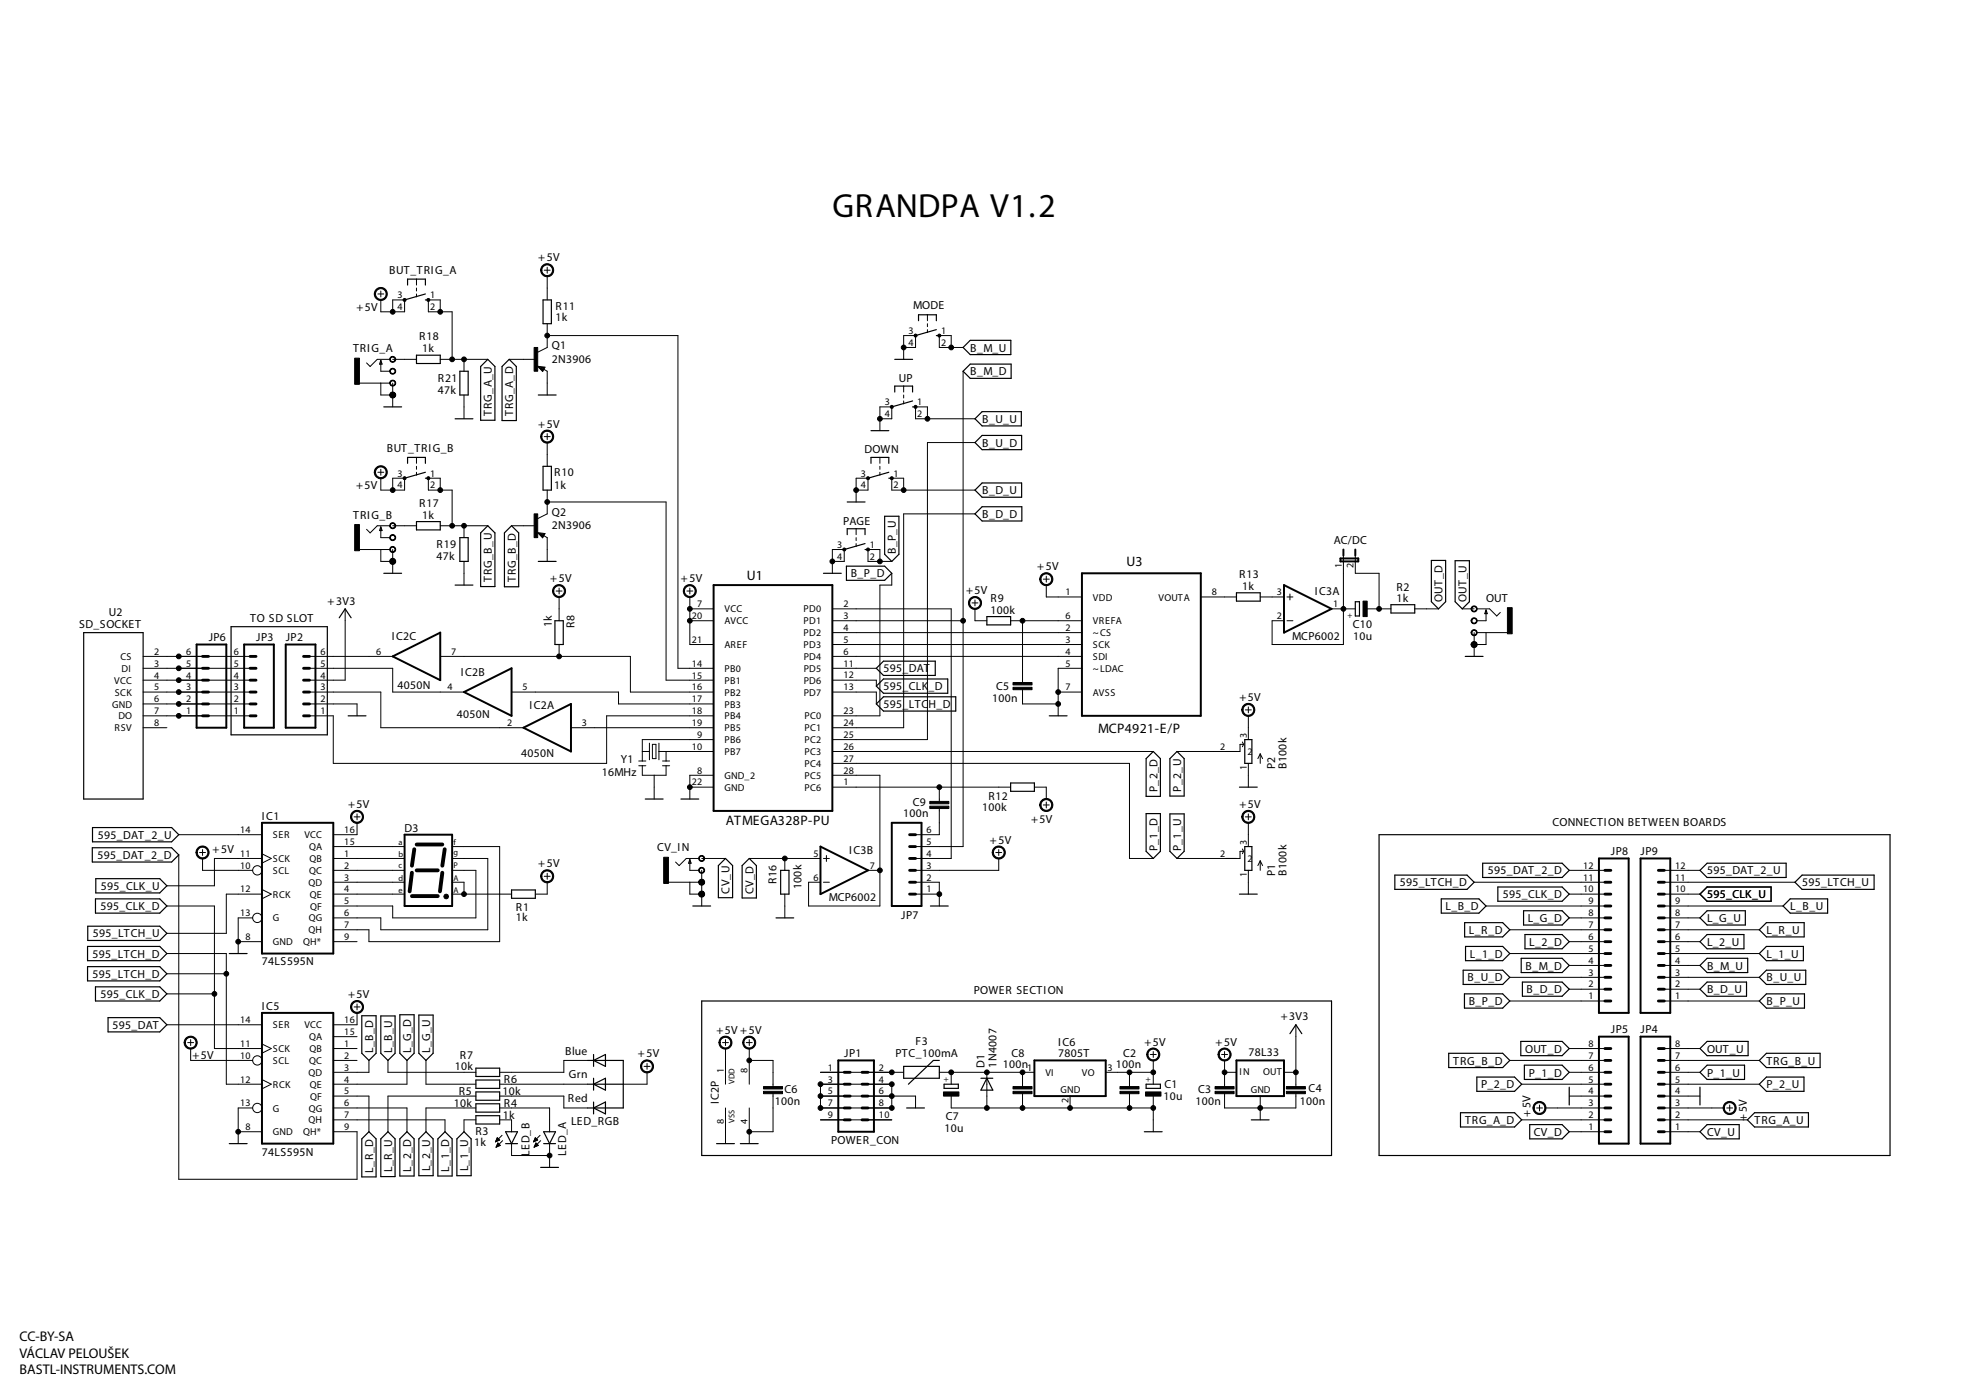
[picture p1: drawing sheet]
<svg xmlns="http://www.w3.org/2000/svg" width="420mm" height="297mm" viewBox="0 0 420 297" stroke-linecap="round" stroke-linejoin="round" font-family="sans-serif">
<defs><g id="words">
<text font-size="7.2" x="177.9" y="46.3">GRANDPA V1.2</text>
<g font-size="3">
<text x="4.2" y="286.5">CC-BY-SA</text>
<text x="4.2" y="290.1">VÁCLAV PELOUŠEK</text>
<text x="4.2" y="293.7">BASTL-INSTRUMENTS.COM</text>
</g>
<g font-size="2.9">
<text x="159.6" y="123.8">U1</text>
<text x="240.7" y="121">U3</text>
<text x="234.7" y="156.6">MCP4921-E/P</text>
<text x="155.1" y="176.4">ATMEGA328P-PU</text>
</g>
<g font-size="2.5">
<text x="83.2" y="58.5">BUT_TRIG_A</text>
<text x="115" y="55.8">+5V</text>
<text x="76.2" y="66.5">+5V</text>
<text x="118.7" y="68.7">1k</text>
<text x="118.7" y="66.2">R11</text>
<text x="195.2" y="66.1">MODE</text>
<text x="75.5" y="75.3">TRIG_A</text>
<text x="89.6" y="72.7">R18</text>
<text x="90.2" y="75.3">1k</text>
<text x="117.9" y="77.6">2N3906</text>
<text x="118" y="74.5">Q1</text>
<text x="207.4" y="75.1">B_M_U</text>
<text x="93.6" y="81.6">R21</text>
<text x="192.1" y="81.6">UP</text>
<text x="207.4" y="80.2">B_M_D</text>
<text x="93.6" y="84.2">47k</text>
<text x="105.1" y="88.8" transform="rotate(-90 105.1 88.8)">TRG_A_U</text>
<text x="109.7" y="88.9" transform="rotate(-90 109.7 88.9)">TRG_A_D</text>
<text x="115" y="91.4">+5V</text>
<text x="209.9" y="95.5">B_U_D</text>
<text x="209.9" y="90.4">B_U_U</text>
<text x="82.7" y="96.6">BUT_TRIG_B</text>
<text x="118.5" y="101.7">R10</text>
<text x="184.8" y="96.9">DOWN</text>
<text x="76.1" y="104.6">+5V</text>
<text x="118.5" y="104.5">1k</text>
<text x="209.9" y="105.6">B_D_U</text>
<text x="75.5" y="110.8">TRIG_B</text>
<text x="89.6" y="108.3">R17</text>
<text x="90.2" y="110.8">1k</text>
<text x="117.9" y="113.1">2N3906</text>
<text x="118" y="110.3">Q2</text>
<text x="180.2" y="112.1">PAGE</text>
<text x="209.9" y="110.7">B_D_D</text>
<text x="93.3" y="119.7">47k</text>
<text x="93.3" y="117.2">R19</text>
<text x="191.5" y="118.4" transform="rotate(-90 191.5 118.4)">B_P_U</text>
<text x="285" y="116.2">AC/DC</text>
<text x="105.1" y="124.4" transform="rotate(-90 105.1 124.4)">TRG_B_U</text>
<text x="110.2" y="124.4" transform="rotate(-90 110.2 124.4)">TRG_B_D</text>
<text x="117.6" y="124.4">+5V</text>
<text x="145.5" y="124.4">+5V</text>
<text x="181.8" y="123.4">B_P_D</text>
<text x="221.7" y="121.9">+5V</text>
<text x="264.8" y="123.5">R13</text>
<text x="23.3" y="131.6">U2</text>
<text x="70" y="129.4">+3V3</text>
<text x="206.5" y="126.9">+5V</text>
<text x="211.7" y="131.1">100k</text>
<text x="211.7" y="128.6">R9</text>
<text x="265.5" y="126.1">1k</text>
<text x="281" y="127.2">IC3A</text>
<text x="298.4" y="126.3">R2</text>
<text x="298.4" y="128.6">1k</text>
<text x="308.3" y="128.6" transform="rotate(-90 308.3 128.6)">OUT_D</text>
<text x="313.4" y="128.6" transform="rotate(-90 313.4 128.6)">OUT_U</text>
<text x="317.6" y="128.6">OUT</text>
<text x="16.9" y="134.2">SD_SOCKET</text>
<text x="44.6" y="137">JP6</text>
<text x="53.4" y="132.9">TO SD SLOT</text>
<text x="54.8" y="137">JP3</text>
<text x="61.1" y="137">JP2</text>
<text x="83.7" y="136.9">IC2C</text>
<text x="118" y="134" transform="rotate(-90 118 134)">1k</text>
<text x="122.8" y="134.3" transform="rotate(-90 122.8 134.3)">R8</text>
<text x="276.2" y="136.7">MCP6002</text>
<text x="289.1" y="134.2">C10</text>
<text x="289.2" y="136.7">10u</text>
<text x="188.8" y="143.7">595_DAT</text>
<text x="84.9" y="147.1">4050N</text>
<text x="98.5" y="144.5">IC2B</text>
<text x="188.8" y="147.5">595_CLK</text>
<text x="198.4" y="147.5">_D</text>
<text x="212.9" y="147.5">C5</text>
<text x="264.9" y="149.8">+5V</text>
<text x="97.6" y="153.5">4050N</text>
<text x="113.2" y="151.6">IC2A</text>
<text x="188.8" y="151.3">595_LTC</text>
<text x="198.4" y="151.3">H_D</text>
<text x="212" y="150.1">100n</text>
<text x="111.4" y="161.9">4050N</text>
<text x="128.6" y="165.9">16MHz</text>
<text x="132.7" y="163.1">Y1</text>
<text x="272.5" y="164.4" transform="rotate(-90 272.5 164.4)">P2</text>
<text x="274.9" y="164.4" transform="rotate(-90 274.9 164.4)">B100k</text>
<text x="74.4" y="172.7">+5V</text>
<text x="195.1" y="172.1">C9</text>
<text x="209.9" y="173.3">100k</text>
<text x="211.2" y="171">R12</text>
<text x="247.4" y="169.2" transform="rotate(-90 247.4 169.2)">P_2_D</text>
<text x="252.4" y="169.2" transform="rotate(-90 252.4 169.2)">P_2_U</text>
<text x="264.9" y="172.7">+5V</text>
<text x="20.9" y="179.3">595_DAT_2_U</text>
<text x="56" y="175.2">IC1</text>
<text x="86.5" y="177.7">D3</text>
<text x="193" y="174.7">100n</text>
<text x="220.3" y="176">+5V</text>
<text x="331.8" y="176.6">CONNECTION BETWEEN BOARDS</text>
<text x="20.9" y="183.6">595_DAT_2_D</text>
<text x="45.4" y="182.3">+5V</text>
<text x="115" y="185.4">+5V</text>
<text x="140.5" y="181.9">CV_IN</text>
<text x="181.4" y="182.6">IC3B</text>
<text x="211.5" y="180.3">+5V</text>
<text x="247.4" y="181.9" transform="rotate(-90 247.4 181.9)">P_1_D</text>
<text x="252.4" y="181.9" transform="rotate(-90 252.4 181.9)">P_1_U</text>
<text x="344.3" y="182.7">JP8</text>
<text x="350.6" y="182.7">JP9</text>
<text x="21.5" y="190.2">595_CLK_U</text>
<text x="155.9" y="190.9" transform="rotate(-90 155.9 190.9)">CV_U</text>
<text x="161" y="191" transform="rotate(-90 161 191)">CV_D</text>
<text x="165.9" y="189" transform="rotate(-90 165.9 189)">R16</text>
<text x="171.3" y="190" transform="rotate(-90 171.3 190)">100k</text>
<text x="272.5" y="187.3" transform="rotate(-90 272.5 187.3)">P1</text>
<text x="274.9" y="187.3" transform="rotate(-90 274.9 187.3)">B100k</text>
<text x="299.1" y="189.4">595_LTCH_D</text>
<text x="318" y="186.9">595_DAT_2_D</text>
<text x="321.2" y="192">595_CLK_D</text>
<text x="364.8" y="186.9">595_DAT_2_U</text>
<text x="364.8" y="192">595_CLK_U</text>
<text x="385.1" y="189.4">595_LTCH_U</text>
<text x="21.5" y="194.5">595_CLK_D</text>
<text x="110.2" y="194.6">R1</text>
<text x="110.3" y="196.9">1k</text>
<text x="177.1" y="192.6">MCP6002</text>
<text x="192.6" y="196.4">JP7</text>
<text x="308.9" y="194.5">L_B_D</text>
<text x="326.5" y="197">L_G_D</text>
<text x="364.8" y="197">L_G_U</text>
<text x="382.6" y="194.5">L_B_U</text>
<text x="19.8" y="200.3">595_LTCH_U</text>
<text x="313.9" y="199.6">L_R_D</text>
<text x="326.8" y="202.1">L_2_D</text>
<text x="364.8" y="202.1">L_2_U</text>
<text x="377.5" y="199.6">L_R_U</text>
<text x="19.8" y="204.7">595_LTCH_D</text>
<text x="19.8" y="209">595_LTCH_D</text>
<text x="56" y="206.3">74LS595N</text>
<text x="313.6" y="209.7">B_U_D</text>
<text x="314.1" y="204.7">L_1_D</text>
<text x="326" y="207.2">B_M_D</text>
<text x="364.8" y="207.2">B_M_U</text>
<text x="377.5" y="209.7">B_U_U</text>
<text x="377.5" y="204.7">L_1_U</text>
<text x="21.5" y="213.3">595_CLK_D</text>
<text x="56" y="215.8">IC5</text>
<text x="74.4" y="213.3">+5V</text>
<text x="208.1" y="212.4">POWER SECTION</text>
<text x="313.9" y="214.8">B_P_D</text>
<text x="326.3" y="212.3">B_D_D</text>
<text x="364.8" y="212.3">B_D_U</text>
<text x="377.5" y="214.8">B_P_U</text>
<text x="24.1" y="219.9">595_DAT</text>
<text x="153.1" y="220.9">+5V +5V</text>
<text x="273.7" y="218">+3V3</text>
<text x="344.3" y="220.8">JP5</text>
<text x="350.6" y="220.8">JP4</text>
<text x="41.1" y="226.2">+5V</text>
<text x="79.7" y="225.1" transform="rotate(-90 79.7 225.1)">L_B_D</text>
<text x="83.8" y="225.1" transform="rotate(-90 83.8 225.1)">L_B_U</text>
<text x="87.9" y="225.1" transform="rotate(-90 87.9 225.1)">L_G_D</text>
<text x="91.9" y="225.1" transform="rotate(-90 91.9 225.1)">L_G_U</text>
<text x="98.3" y="226.3">R7</text>
<text x="120.8" y="225.3">Blue</text>
<text x="136.3" y="226">+5V</text>
<text x="180.4" y="225.9">JP1</text>
<text x="191.4" y="225.9">PTC_100mA</text>
<text x="195.7" y="223.3">F3</text>
<text x="216.2" y="226">C8</text>
<text x="226.1" y="226">7805T</text>
<text x="226.1" y="223.4">IC6</text>
<text x="240" y="226">C2</text>
<text x="244.6" y="223.4">+5V</text>
<text x="259.8" y="223.4">+5V</text>
<text x="266.8" y="225.6">78L33</text>
<text x="310.6" y="227.5">TRG_B_D</text>
<text x="325.9" y="225">OUT_D</text>
<text x="364.8" y="225">OUT_U</text>
<text x="377.5" y="227.5">TRG_B_U</text>
<text x="97.2" y="228.7">10k</text>
<text x="98" y="234">R5</text>
<text x="107.4" y="234">10k</text>
<text x="107.7" y="231.4">R6</text>
<text x="121.6" y="230.4">Grn</text>
<text x="167.7" y="233.6">C6</text>
<text x="210.4" y="228.1" transform="rotate(-90 210.4 228.1)">D1</text>
<text x="213" y="228.1" transform="rotate(-90 213 228.1)">1N4007</text>
<text x="214.3" y="228.3">100n</text>
<text x="238.5" y="228.3">100n</text>
<text x="248.9" y="232.5">C1</text>
<text x="256.1" y="233.6">C3</text>
<text x="279.7" y="233.3">C4</text>
<text x="316.5" y="232.6">P_2_D</text>
<text x="326.7" y="230">P_1_D</text>
<text x="364.8" y="230">P_1_U</text>
<text x="377.5" y="232.6">P_2_U</text>
<text x="97" y="236.5">10k</text>
<text x="107.5" y="239.1">1k</text>
<text x="107.7" y="236.5">R4</text>
<text x="121.3" y="235.5">Red</text>
<text x="153.6" y="236" transform="rotate(-90 153.6 236)">IC2P</text>
<text x="165.6" y="236.1">100n</text>
<text x="202.1" y="239.3">C7</text>
<text x="248.6" y="235">10u</text>
<text x="255.5" y="236.1">100n</text>
<text x="277.8" y="236.1">100n</text>
<text x="327.1" y="238.7" transform="rotate(-90 327.1 238.7)">+5V</text>
<text x="373.3" y="239.5" transform="rotate(-90 373.3 239.5)">+5V</text>
<text x="101.4" y="244.9">1k</text>
<text x="101.6" y="242.6">R3</text>
<text x="122" y="240.3">LED_RGB</text>
<text x="177.6" y="244.4">POWER_CON</text>
<text x="201.9" y="241.9">10u</text>
<text x="313.1" y="240.2">TRG_A_D</text>
<text x="327.8" y="242.7">CV_D</text>
<text x="364.8" y="242.7">CV_U</text>
<text x="375" y="240.2">TRG_A_U</text>
<text x="56" y="246.9">74LS595N</text>
<text x="79.7" y="250.6" transform="rotate(-90 79.7 250.6)">L_R_D</text>
<text x="83.8" y="250.5" transform="rotate(-90 83.8 250.5)">L_R_U</text>
<text x="87.9" y="250.4" transform="rotate(-90 87.9 250.4)">L_2_D</text>
<text x="91.9" y="250.3" transform="rotate(-90 91.9 250.3)">L_2_U</text>
<text x="96" y="250.4" transform="rotate(-90 96 250.4)">L_1_D</text>
<text x="100.1" y="250.3" transform="rotate(-90 100.1 250.3)">L_1_U</text>
<text x="113.1" y="247" transform="rotate(-90 113.1 247)">LED_B</text>
<text x="121" y="246.9" transform="rotate(-90 121 246.9)">LED_A</text>
</g>
<g font-size="2.1">
<text x="84.9" y="63.7">3</text>
<text x="91.9" y="63.7">1</text>
<text x="84.9" y="66.3">4</text>
<text x="91.9" y="66.3">2</text>
<text x="194.2" y="71.4">3</text>
<text x="201.1" y="71.4">1</text>
<text x="194.2" y="73.9">4</text>
<text x="201.1" y="73.9">2</text>
<text x="189.1" y="86.6">3</text>
<text x="189.1" y="89.1">4</text>
<text x="196" y="86.6">1</text>
<text x="196" y="89.1">2</text>
<text x="84.9" y="101.8">3</text>
<text x="91.9" y="101.8">1</text>
<text x="184" y="101.8">3</text>
<text x="190.9" y="101.8">1</text>
<text x="84.9" y="104.4">4</text>
<text x="91.9" y="104.4">2</text>
<text x="184" y="104.4">4</text>
<text x="190.9" y="104.4">2</text>
<text x="178.9" y="117.1">3</text>
<text x="178.9" y="119.6">4</text>
<text x="185.9" y="117.1">1</text>
<text x="185.9" y="119.6">2</text>
<text x="286.7" y="121.5" transform="rotate(-90 286.7 121.5)">1</text>
<text x="289.3" y="121.5" transform="rotate(-90 289.3 121.5)">2</text>
<text x="149" y="129.8">7</text>
<text x="154.8" y="130.9">VCC</text>
<text x="171.7" y="130.9">PD0</text>
<text x="180.2" y="129.8">2</text>
<text x="227.7" y="127.2">1</text>
<text x="233.6" y="128.3">VDD</text>
<text x="247.6" y="128.3">VOUTA</text>
<text x="259" y="127.2">8</text>
<text x="272.9" y="127.2">3</text>
<text x="284.9" y="129.8">1</text>
<text x="147.8" y="132.3">20</text>
<text x="147.8" y="137.4">21</text>
<text x="154.8" y="133.4">AVCC</text>
<text x="171.7" y="133.4">PD1</text>
<text x="171.8" y="135.9">PD2</text>
<text x="180.2" y="132.3">3</text>
<text x="180.2" y="134.8">4</text>
<text x="180.2" y="137.4">5</text>
<text x="227.7" y="132.3">6</text>
<text x="227.7" y="134.8">2</text>
<text x="227.7" y="137.4">3</text>
<text x="233.6" y="133.4">VREFA</text>
<text x="233.6" y="136">~CS</text>
<text x="272.9" y="132.3">2</text>
<text x="25.8" y="141">CS</text>
<text x="26" y="143.6">DI</text>
<text x="32.9" y="139.9">2</text>
<text x="32.9" y="142.5">3</text>
<text x="39.8" y="142.5">5</text>
<text x="39.8" y="139.9">6</text>
<text x="49.9" y="142.5">5</text>
<text x="49.9" y="139.9">6</text>
<text x="68.5" y="142.5">5</text>
<text x="68.5" y="139.9">6</text>
<text x="80.4" y="139.9">6</text>
<text x="96.4" y="139.9">7</text>
<text x="147.8" y="142.5">14</text>
<text x="154.8" y="138.5">AREF</text>
<text x="154.8" y="143.6">PB0</text>
<text x="171.8" y="138.5">PD3</text>
<text x="171.8" y="141">PD4</text>
<text x="171.8" y="143.6">PD5</text>
<text x="180.2" y="139.9">6</text>
<text x="180.2" y="142.5">11</text>
<text x="227.7" y="139.9">4</text>
<text x="227.7" y="142.5">5</text>
<text x="233.6" y="138.5">SCK</text>
<text x="233.6" y="141">SDI</text>
<text x="233.6" y="143.6">~LDAC</text>
<text x="24.4" y="146.1">VCC</text>
<text x="24.5" y="148.7">SCK</text>
<text x="32.9" y="145">4</text>
<text x="32.9" y="147.5">5</text>
<text x="39.8" y="147.5">3</text>
<text x="39.8" y="145">4</text>
<text x="49.9" y="147.5">3</text>
<text x="49.9" y="145">4</text>
<text x="68.5" y="147.5">3</text>
<text x="68.5" y="145">4</text>
<text x="95.7" y="147.5">4</text>
<text x="111.7" y="147.5">5</text>
<text x="147.8" y="145">15</text>
<text x="147.8" y="147.5">16</text>
<text x="154.8" y="146.1">PB1</text>
<text x="154.8" y="148.7">PB2</text>
<text x="171.8" y="146.1">PD6</text>
<text x="171.8" y="148.6">PD7</text>
<text x="180.2" y="145">12</text>
<text x="180.2" y="147.5">13</text>
<text x="227.7" y="147.5">7</text>
<text x="233.6" y="148.7">AVSS</text>
<text x="24" y="151.2">GND</text>
<text x="25.3" y="153.7">DO</text>
<text x="32.9" y="150.1">6</text>
<text x="32.9" y="155.2">8</text>
<text x="32.9" y="152.6">7</text>
<text x="39.8" y="152.6">1</text>
<text x="39.8" y="150.1">2</text>
<text x="49.9" y="152.6">1</text>
<text x="49.9" y="150.1">2</text>
<text x="68.5" y="152.6">1</text>
<text x="68.5" y="150.1">2</text>
<text x="108.4" y="155.2">2</text>
<text x="124.4" y="155.2">3</text>
<text x="147.8" y="152.6">18</text>
<text x="147.8" y="155.2">19</text>
<text x="147.8" y="150.1">17</text>
<text x="154.8" y="151.2">PB3</text>
<text x="154.8" y="153.7">PB4</text>
<text x="171.9" y="153.7">PC0</text>
<text x="180.2" y="152.6">23</text>
<text x="180.3" y="155.1">24</text>
<text x="24.5" y="156.3">RSV</text>
<text x="147.8" y="160.2">10</text>
<text x="149" y="157.7">9</text>
<text x="154.8" y="156.3">PB5</text>
<text x="154.8" y="158.8">PB6</text>
<text x="154.8" y="161.3">PB7</text>
<text x="171.9" y="156.3">PC1</text>
<text x="171.9" y="158.8">PC2</text>
<text x="171.9" y="161.3">PC3</text>
<text x="180.3" y="157.7">25</text>
<text x="180.3" y="160.2">26</text>
<text x="260.7" y="160.2">2</text>
<text x="266.4" y="157.7" transform="rotate(-90 266.4 157.7)">3</text>
<text x="266.6" y="161.4">2</text>
<text x="147.8" y="167.8">22</text>
<text x="149" y="165.3">8</text>
<text x="154.8" y="166.4">GND_2</text>
<text x="171.9" y="163.9">PC4</text>
<text x="171.9" y="166.4">PC5</text>
<text x="180.3" y="162.8">27</text>
<text x="180.3" y="165.3">28</text>
<text x="180.3" y="167.8">1</text>
<text x="266.4" y="164.7" transform="rotate(-90 266.4 164.7)">1</text>
<text x="154.8" y="169">GND</text>
<text x="171.9" y="169">PC6</text>
<text x="51.3" y="178">14</text>
<text x="58.3" y="179.1">SER</text>
<text x="65" y="179.1">VCC</text>
<text x="73.6" y="178">16</text>
<text x="198" y="178">6</text>
<text x="51.3" y="185.6">10</text>
<text x="51.3" y="183.1">11</text>
<text x="58.3" y="184.2">SCK</text>
<text x="66.1" y="181.7">QA</text>
<text x="66.1" y="184.2">QB</text>
<text x="73.6" y="183.1">1</text>
<text x="73.6" y="185.6">2</text>
<text x="73.6" y="180.5">15</text>
<text x="173.8" y="183.1">5</text>
<text x="185.9" y="185.6">7</text>
<text x="198" y="185.6">3</text>
<text x="198" y="183.1">4</text>
<text x="198" y="180.6">5</text>
<text x="260.7" y="183.1">2</text>
<text x="266.4" y="180.6" transform="rotate(-90 266.4 180.6)">3</text>
<text x="266.6" y="184.2">2</text>
<text x="338.3" y="185.6">12</text>
<text x="358" y="185.6">12</text>
<text x="51.3" y="190.7">12</text>
<text x="58.3" y="186.7">SCL</text>
<text x="58.3" y="191.8">RCK</text>
<text x="65.9" y="189.3">QD</text>
<text x="66.1" y="186.7">QC</text>
<text x="66.2" y="191.8">QE</text>
<text x="73.6" y="188.2">3</text>
<text x="73.6" y="190.7">4</text>
<text x="173.8" y="188.2">6</text>
<text x="198" y="190.7">1</text>
<text x="198" y="188.2">2</text>
<text x="266.4" y="187.5" transform="rotate(-90 266.4 187.5)">1</text>
<text x="338.3" y="190.7">10</text>
<text x="338.3" y="188.2">11</text>
<text x="358" y="190.7">10</text>
<text x="358" y="188.2">11</text>
<text x="51.3" y="195.8">13</text>
<text x="58.3" y="196.9">G</text>
<text x="66" y="196.9">QG</text>
<text x="66.3" y="194.4">QF</text>
<text x="73.6" y="193.2">5</text>
<text x="73.6" y="195.8">6</text>
<text x="339.5" y="195.8">8</text>
<text x="339.5" y="193.2">9</text>
<text x="358" y="195.8">8</text>
<text x="358" y="193.2">9</text>
<text x="52.5" y="200.9">8</text>
<text x="58.3" y="202">GND</text>
<text x="64.8" y="202">QH*</text>
<text x="65.9" y="199.4">QH</text>
<text x="73.6" y="198.3">7</text>
<text x="73.6" y="200.9">9</text>
<text x="339.5" y="203.4">5</text>
<text x="339.5" y="200.9">6</text>
<text x="339.5" y="198.3">7</text>
<text x="358" y="203.4">5</text>
<text x="358" y="200.9">6</text>
<text x="358" y="198.3">7</text>
<text x="339.5" y="208.5">3</text>
<text x="339.5" y="205.9">4</text>
<text x="358" y="208.5">3</text>
<text x="358" y="205.9">4</text>
<text x="339.5" y="213.6">1</text>
<text x="339.5" y="211">2</text>
<text x="358" y="213.6">1</text>
<text x="358" y="211">2</text>
<text x="51.3" y="218.6">14</text>
<text x="58.3" y="219.8">SER</text>
<text x="65" y="219.8">VCC</text>
<text x="73.6" y="221.2">15</text>
<text x="73.6" y="218.6">16</text>
<text x="51.3" y="226.3">10</text>
<text x="51.3" y="223.7">11</text>
<text x="58.3" y="227.4">SCL</text>
<text x="58.3" y="224.8">SCK</text>
<text x="66.1" y="227.4">QC</text>
<text x="66.1" y="222.3">QA</text>
<text x="66.1" y="224.8">QB</text>
<text x="73.6" y="223.7">1</text>
<text x="73.6" y="226.3">2</text>
<text x="339.5" y="226.3">7</text>
<text x="339.5" y="223.7">8</text>
<text x="358" y="226.3">7</text>
<text x="358" y="223.7">8</text>
<text x="51.3" y="231.3">12</text>
<text x="58.3" y="232.5">RCK</text>
<text x="65.9" y="229.9">QD</text>
<text x="66.2" y="232.5">QE</text>
<text x="73.6" y="228.8">3</text>
<text x="73.6" y="231.3">4</text>
<text x="73.6" y="233.9">5</text>
<text x="154.7" y="229.4" transform="rotate(-90 154.7 229.4)">1</text>
<text x="159.8" y="229.4" transform="rotate(-90 159.8 229.4)">8</text>
<text x="176.9" y="233.9">5</text>
<text x="176.9" y="231.3">3</text>
<text x="176.9" y="228.8">1</text>
<text x="187.8" y="233.9">6</text>
<text x="187.8" y="231.3">4</text>
<text x="187.8" y="228.8">2</text>
<text x="219.5" y="228.8">1</text>
<text x="223.4" y="229.9">VI</text>
<text x="226.7" y="233.5">GND</text>
<text x="231.2" y="229.9">VO</text>
<text x="236.7" y="228.8">3</text>
<text x="264.9" y="229.8">IN</text>
<text x="267.3" y="233.5">GND</text>
<text x="270" y="229.8">OUT</text>
<text x="339.5" y="233.9">4</text>
<text x="339.5" y="231.3">5</text>
<text x="339.5" y="228.8">6</text>
<text x="358" y="233.9">4</text>
<text x="358" y="231.3">5</text>
<text x="358" y="228.8">6</text>
<text x="51.3" y="236.4">13</text>
<text x="58.3" y="237.5">G</text>
<text x="66" y="237.5">QG</text>
<text x="66.3" y="235">QF</text>
<text x="73.6" y="236.4">6</text>
<text x="73.6" y="239">7</text>
<text x="176.9" y="239">9</text>
<text x="176.9" y="236.4">7</text>
<text x="187.8" y="239">10</text>
<text x="187.8" y="236.4">8</text>
<text x="228.3" y="235.8" transform="rotate(-90 228.3 235.8)">2</text>
<text x="339.5" y="239">2</text>
<text x="339.5" y="236.4">3</text>
<text x="358" y="239">2</text>
<text x="358" y="236.4">3</text>
<text x="52.5" y="241.5">8</text>
<text x="58.3" y="242.6">GND</text>
<text x="64.8" y="242.6">QH*</text>
<text x="65.9" y="240.1">QH</text>
<text x="73.6" y="241.5">9</text>
<text x="154.7" y="240.3" transform="rotate(-90 154.7 240.3)">8</text>
<text x="159.8" y="240.3" transform="rotate(-90 159.8 240.3)">4</text>
<text x="339.5" y="241.5">1</text>
<text x="358" y="241.5">1</text>
</g>
<g font-size="1.8">
<text x="287.9" y="132">+</text>
<text x="85.1" y="180.6">a</text>
<text x="85.1" y="183.2">b</text>
<text x="85.1" y="185.6">c</text>
<text x="97" y="180.6">f</text>
<text x="97" y="182.8">g</text>
<text x="97" y="185.6">P</text>
<text x="85.1" y="188.2">d</text>
<text x="85.1" y="190.8">e</text>
<text x="97" y="188.2">A</text>
<text x="97" y="190.8">A</text>
<text x="156.9" y="231.7" transform="rotate(-90 156.9 231.7)">VDD</text>
<text x="202.7" y="231.3" transform="rotate(-90 202.7 231.3)">+</text>
<text x="245.9" y="231.3" transform="rotate(-90 245.9 231.3)">+</text>
<text x="156.9" y="240.1" transform="rotate(-90 156.9 240.1)">VSS</text>
</g>
</g></defs>
<!-- layer: Vrstva 1 -->
<g fill="none" stroke="#000" stroke-width=".25">
<path d="M81.4 77l.2 .8h-.5zM87.1 60.9v-1.3h3.8v1.3M89 75.9h5.1v1.8h-5.1zM90.9 62.8l-4.4 1.3M90.9 64.1h.6M98.3 79.3h1.8v5.1h-1.8zM104.2 76.8l1.6 1.5v11.5h-3.1v-11.5zM108.8 76.8l1.5 1.5v11.6h-3v-11.6zM116.1 64.1h1.7v5.1h-1.7zM116.3 78.6l-.4 .6-.7-.8 1 .2-.3 .4-.4-.3h.4M191.2 76.8h3.8M196.3 68.5v-1.2h3.8v1.2"/>
<path d="M200.1 71.7h.6M200.1 70.4l-4.4 1.3M205.8 74.3l1.5-1.6h8.7v3.1h-8.7zM207.3 77.8h8.8v3.1h-8.8l-1.5-1.6zM82 87h3.8M87.1 99v-1.3h3.8v1.3M97.3 89.5h3.8M115 84.4h3.9M116.1 99.7h1.7v5h-1.7zM186.1 99v-1.3h3.8v1.3M186.1 92h3.8M191.2 83.8v-1.3h3.8v1.3"/>
<path d="M195 85.7l-4.4 1.3M195 87h.7M208.4 94.6l1.5-1.6h8.4v3.1h-8.4zM208.4 89.5l1.5-1.5h8.4v3h-8.4zM81.4 112.6l.2 .8h-.5zM89 111.5h5.1v1.7h-5.1zM90.9 100.9l-4.4 1.3M90.9 102.2h.6M98.3 114.9h1.8v5.1h-1.8zM102.7 113.9l1.5-1.5 1.6 1.5v11.4h-3.1zM109.3 112.4l1.5 1.5v11.5h-3v-11.5zM115 120h3.9"/>
<path d="M116.3 114.1l-.4 .7-.7-.8 1 .1-.3 .4-.4-.2h.4M181.1 114.3v-1.3h3.8v1.3M181.1 107.3h3.8M184.9 117.4h.6M184.9 116.2l-4.5 1.2M189.1 110.3h3v8.1l-1.5 1.6-1.5-1.6zM189.9 102.2h.7M189.9 100.9l-4.4 1.3M208.4 109.8l1.5-1.5h8.5v3h-8.5zM208.4 104.7l1.5-1.5h8.4v3.1h-8.4zM305.9 119.8h3v8.8l-1.5 1.5-1.5-1.5zM311 119.8h3v8.8l-1.5 1.5-1.5-1.5z"/>
<path d="M17.9 135.2h12.7v35.6h-12.7zM49.4 133.9h20.6v23.1h-20.6zM75 132l-1.2-1.9-1.3 1.9M82 122.5h3.8M97.3 125h3.8M118.6 132.7h1.8v5h-1.8zM176 122.5h3.8M180.9 121h8.2l1.5 1.5-1.5 1.5h-8.2zM210.9 131.8h5.1v1.7h-5.1zM264.2 126.7h5.1v1.8h-5.1zM289.6 128.6h.9v3h-.9zM297.3 129.2h5v1.8h-5z"/>
<path d="M317.6 130.4l.2 .7h-.5zM74.4 153h3.8M187.3 146.6l1.5-1.5h13.7v3h-13.7zM187.3 150.4l1.5-1.5h15.5v3.1h-15.5zM187.3 142.8l1.5-1.5h11.1v3h-11.1zM224.2 153h3.8M266 158.1h1.5v5h-1.5zM313.1 140.3h3.8M19.8 176.8h16.9l1.5 1.6-1.5 1.5h-16.9zM137.9 170.8h3.8M145.5 170.8h3.8M216 167.3h5.1v1.8h-5.1z"/>
<path d="M244.9 173.9h3.1v8l-1.5 1.6-1.6-1.6zM246.5 160.6l1.5 1.5v8.1h-3.1v-8.1zM250 173.9h3.1v8l-1.6 1.6-1.5-1.6zM251.5 160.6l1.6 1.5v8h-3.1v-8zM264.9 168.2h3.8M294.7 178.4h109.2v68.5h-109.2zM18.8 197.9h15.3l1.6 1.6-1.6 1.5h-15.3zM19.7 181.2h17l1.5 1.5-1.5 1.5h-17zM20.4 192.1h13.7l1.6 1.5-1.6 1.5h-13.7zM20.5 187.8h13.6l1.6 1.5-1.6 1.5h-13.6zM109.3 190.2h5.1v1.8h-5.1zM147.4 183.7l.3 .8h-.5z"/>
<path d="M148.1 193.6h3.8M155 183.5l1.6 1.5v6.8h-3.1v-6.8zM160.1 183.5l1.5 1.5v6.9h-3v-6.9zM165.8 196.2h3.8M166.8 186h1.8v5.1h-1.8zM198.8 193.6h3.8M264.9 191.1h3.8M266 180.9h1.5v5.1h-1.5zM298.1 187h15.4l1.5 1.5-1.5 1.6h-15.4zM308 192.1h8.1l1.5 1.5-1.5 1.5h-8.1zM313 197.2h8.1l1.6 1.5-1.6 1.5h-8.1zM316.9 184.5h16.9l1.6 1.5-1.6 1.5h-16.9z"/>
<path d="M320.1 189.5h13.7l1.6 1.6-1.6 1.5h-13.7zM325.6 194.6h8.2l1.6 1.6-1.6 1.5h-8.2zM325.9 199.7h7.9l1.6 1.5-1.6 1.6h-7.9zM363.3 191.1l1.5-1.6h13.7v3.1h-13.7zM363.3 186l1.5-1.5h16.9v3h-16.9zM363.3 196.2l1.5-1.6h8.2v3.1h-8.2zM377.5 197.2h8.1v3h-8.1l-1.5-1.5zM381.1 193.6l1.5-1.5h8v3h-8zM385.1 187h15.4v3.1h-15.4l-1.5-1.6zM18.7 202.2h15.4l1.6 1.6-1.6 1.5h-15.4zM18.7 206.6h15.4l1.6 1.5-1.6 1.5h-15.4zM20.4 210.9h13.7l1.6 1.5-1.6 1.5h-13.7z"/>
<path d="M23.1 217.5h11l1.6 1.5-1.6 1.5h-11zM49 203.8h3.8M77.3 217.1h3.1v8l-1.6 1.5-1.5-1.5zM81.4 217.1h3v8l-1.5 1.5-1.5-1.5zM85.4 216.9h3.1v8.2l-1.5 1.5-1.6-1.5zM89.5 216.9h3.1v8.2l-1.6 1.5-1.5-1.5zM150 213.9h134.6v33h-134.6zM312.7 207.3h8.4l1.6 1.6-1.6 1.5h-8.4zM313 212.4h8.1l1.6 1.5-1.6 1.5h-8.1zM313.2 202.2h7.9l1.6 1.6-1.6 1.5h-7.9zM325.1 204.8h8.7l1.6 1.5-1.6 1.5h-8.7zM325.4 209.9h8.4l1.6 1.5-1.6 1.5h-8.4z"/>
<path d="M363.3 211.4l1.5-1.5h8.5v3h-8.5zM363.3 206.3l1.5-1.5h8.7v3h-8.7zM363.3 201.2l1.5-1.5h7.9v3.1h-7.9zM376 213.9l1.5-1.5h8.1v3h-8.1zM377.5 202.2h7.9v3.1h-7.9l-1.5-1.5zM377.5 207.3h8.4v3.1h-8.4l-1.5-1.5zM101.7 228.3h5.1v1.7h-5.1zM101.7 233.3h5.1v1.8h-5.1zM101.7 235.9h5.1v1.8h-5.1zM101.7 230.8h5.1v1.8h-5.1zM101.7 238.4h5.1v1.8h-5.1zM125.6 226.6h7.6v10.2h-7.6"/>
<path d="M125.6 231.7h7.6M126.9 225.3v2.6M126.9 230.4v2.6M126.9 235.5v2.5M126.9 226.6l2.5-1.3v2.6zM126.9 231.7l2.5-1.3v2.6zM126.9 236.8l2.5-1.3v2.5zM193.1 227.9h7.6v2.5h-7.6zM193.8 236.8h3.8M200.7 226.6h-1.2l-5.4 5.1M201.8 231.7h3v.9h-3zM209.6 230.4h2.6"/>
<path d="M210.9 230.4l1.3 2.6h-2.6zM244.9 231.7h3.1v.9h-3.1zM267.4 239.3h3.8M275.7 220.9l1.2-1.9 1.3 1.9M309.6 225.1h11.5l1.6 1.5-1.6 1.5h-11.5zM312.1 237.8h11.6l1.5 1.5-1.5 1.5h-11.6zM315.6 230.2h8.1l1.5 1.5-1.5 1.5h-8.1zM325 222.5h8.8l1.6 1.6-1.6 1.5h-8.8zM325.8 227.6h8l1.6 1.6-1.6 1.5h-8zM335.4 232.3v3.8M363.3 229.2l1.5-1.6h8v3.1h-8zM363.3 224.1l1.5-1.6h8.8v3.1h-8.8z"/>
<path d="M363.3 232.3v3.8M373.4 239.3l1.6-1.5h11.5v3h-11.5zM377.5 230.2h8v3h-8l-1.5-1.5zM377.5 225.1h11.5v3h-11.5l-1.5-1.5zM49 244.4h3.8M78.8 241.9l1.6 1.5v8.1h-3.1v-8.1zM82.9 241.9l1.5 1.5v8h-3v-8zM87 241.9l1.5 1.5v7.9h-3.1v-7.9zM91 241.9l1.6 1.5v7.8h-3.1v-7.8zM93.6 243.4l1.5-1.5 1.5 1.5v7.9h-3zM97.6 243.4l1.6-1.5 1.5 1.5v7.8h-3.1zM108.1 241.9h2.5l-1.3 2.5z"/>
<path d="M108.1 244.4h2.5M115.5 249.5h3.9M116.2 241.9h2.5l-1.2 2.5zM116.2 244.4h2.5M153.1 244.4h3.9M158.2 244.4h3.8M244.6 241.9h3.8M326.9 240.3h6.9l1.6 1.6-1.6 1.5h-6.9zM363.3 241.9l1.5-1.6h6.9v3.1h-6.9z"/>
</g>
<g fill="none" stroke="#000" stroke-width=".21">
<path d="M89 59.6v1.3M115.9 56.8a1.4 1.4 0 0 1 2.2 .2 1.4 1.4 0 0 1-.8 2.1 1.4 1.4 0 0 1-1.8-1.4h.3a1.14 1.14 0 0 1 1.7-.9 1.14 1.14 0 0 1 .1 1.9 1.14 1.14 0 0 1-1.8-.7v-.3h-.3zM116.3 57.7h1.3M116.9 57.1v1.3M116.9 59v5.1M80.4 61.9a1.39 1.39 0 0 1 2.2 .2 1.39 1.39 0 0 1-.9 2.1 1.39 1.39 0 0 1-1.7-1.4h.2a1.14 1.14 0 0 1 1.6-1 1.14 1.14 0 0 1 .3 1.9 1.14 1.14 0 0 1-1.8-.6l-.1-.3h-.2zM80.8 62.8h1.2M81.4 77v2.3h2M81.4 62.2v1.3M81.4 64.1v2.5h5.1v-2.5h-2.6v2.5M83.4 76.8h-2.8l-1.5 1.5-.8-.7M83.4 76.4a.65 .65 0 0 1 1.1 .1 .65 .65 0 0 1-.4 .9 .65 .65 0 0 1-.8-.6h.1a.49 .49 0 0 1 .7-.4 .49 .49 0 0 1 .2 .8 .49 .49 0 0 1-.8-.2l-.1-.2h-.1z"/>
<path d="M83.4 78.9a.65 .65 0 0 1 1.1 .1 .65 .65 0 0 1-.4 1 .65 .65 0 0 1-.8-.7h.1a.49 .49 0 0 1 .7-.4 .49 .49 0 0 1 .2 .8 .49 .49 0 0 1-.8-.2l-.1-.2h-.1zM83.9 76.8h5.1M89 61.6v.6M89 62.8v.7M94.1 76.8h10.1M94.1 66.6v-2.5h-2.6v2.5h5.1v10.2M99.2 76.8v2.5M108.8 76.8h5.6M114.9 78.3l1.6 .2-.5 .9zM116.2 78.9l.7 .4v5.1M116.9 71.7h28v71.1h7.6M116.9 69.2v5.1l-2 1"/>
<path d="M193.1 74.3h2.6v-2.6h-2.6v5.1M198.2 67.3v1.2M198.2 69.2v.6M198.2 70.4v.7M203.3 74.3v-2.6h-2.6v2.6h5.1M205.8 79.3v101.6h-10.1M76.8 81.9h6.6M80.4 100a1.39 1.39 0 0 1 2.2 .2 1.39 1.39 0 0 1-.9 2.1 1.39 1.39 0 0 1-1.7-1.4h.2a1.14 1.14 0 0 1 1.6-1.1 1.14 1.14 0 0 1 .3 1.9 1.14 1.14 0 0 1-1.8-.5l-.1-.3h-.2zM81.4 81.9v2.5h1.9M83.4 81.4a.65 .65 0 0 1 1.1 .1 .65 .65 0 0 1-.4 1 .65 .65 0 0 1-.8-.6h.1a.49 .49 0 0 1 .7-.4 .49 .49 0 0 1 .2 .8 .49 .49 0 0 1-.8-.3l-.1-.1h-.1zM83.4 84a.65 .65 0 0 1 1.1 .1 .65 .65 0 0 1-.4 .9 .65 .65 0 0 1-.8-.6h.1a.49 .49 0 0 1 .7-.4 .49 .49 0 0 1 .2 .8 .49 .49 0 0 1-.8-.2l-.1-.2h-.1zM83.9 81.9v5.1"/>
<path d="M89 97.7v1.3M89 99.7v.6M99.2 84.4v5.1M115.9 92.4a1.39 1.39 0 0 1 2.2 .2 1.39 1.39 0 0 1-.8 2 1.39 1.39 0 0 1-1.8-1.3h.3a1.14 1.14 0 0 1 1.7-1 1.14 1.14 0 0 1 .1 2 1.14 1.14 0 0 1-1.8-.7v-.3h-.3zM116.3 93.3h1.3M116.9 92.7v1.2M116.9 94.6v5.1M188 89.5h2.6v-2.5h-2.6v5M188 97.7v1.3M188 99.7v.6M193.1 82.5v1.3M193.1 84.4v.6"/>
<path d="M193.1 85.7v.6M198.2 89.5v-2.5h-2.5v2.5h12.7M208.4 94.6h-10.2v63.5h-20.3M76.8 117.4h6.6M80.8 100.9h1.2M81.4 100.3v1.3M81.4 102.2v2.5h5.1v-2.5h-2.6v2.5M81.4 112.6v2.3h2M81.4 117.4v2.6h1.9M83.4 112.4h-2.8l-1.5 1.5-.8-.8M83.4 111.9a.65 .65 0 0 1 1.1 .1 .65 .65 0 0 1-.4 1 .65 .65 0 0 1-.8-.6h.1a.5 .5 0 0 1 .8-.5 .5 .5 0 0 1 .1 .9 .5 .5 0 0 1-.8-.3l-.1-.1h-.1zM83.4 114.4a.65 .65 0 0 1 1.1 .1 .65 .65 0 0 1-.4 1 .65 .65 0 0 1-.8-.6h.1a.5 .5 0 0 1 .8-.4 .5 .5 0 0 1 .1 .8 .5 .5 0 0 1-.8-.2l-.1-.2h-.1z"/>
<path d="M83.4 117a.65 .65 0 0 1 1.1 .1 .65 .65 0 0 1-.4 1 .65 .65 0 0 1-.8-.7h.1a.5 .5 0 0 1 .8-.4 .5 .5 0 0 1 .1 .8 .5 .5 0 0 1-.8-.2l-.1-.2h-.1zM83.4 119.5a.65 .65 0 0 1 1.1 .1 .65 .65 0 0 1-.4 1 .65 .65 0 0 1-.8-.6h.1a.5 .5 0 0 1 .8-.4 .5 .5 0 0 1 .1 .8 .5 .5 0 0 1-.8-.3l-.1-.1h-.1zM83.9 117.4v5.1M83.9 112.4h5.1M89 100.9v.7M94.1 112.4h10.1M94.1 104.7v-2.5h-2.6v2.5h5.1v7.7M99.2 112.4v2.5M99.2 120v5M109.3 112.4h5.1M114.9 113.8l1.6 .2-.5 .9zM116.2 114.5l.7 .4v5.1"/>
<path d="M116.9 107.3h25.4v38.1h10.2M116.9 104.7v5.1l-2 1M177.9 120h2.5v-2.6h-2.5v5.1M183 104.7h2.5v-2.5h-2.5v5.1M183 113v1.3M183 114.9v.6M183 116.2v.6M188 100.9v.7M190.6 120h-5.1v-2.6h2.5v2.6M193.1 104.7v-2.5h-2.5v2.5h17.8M208.4 109.8h-15.3v45.7h-15.2M287.1 118.7v19h-15.2v-5h2.5"/>
<path d="M289.6 118.7v3.8h5.1v7.6M73.8 130.1v15.3h-7.7M118.5 125.3a1.4 1.4 0 0 1 2.2 .3 1.4 1.4 0 0 1-.8 2.1 1.4 1.4 0 0 1-1.8-1.4h.2a1.14 1.14 0 0 1 1.7-.9 1.14 1.14 0 0 1 .2 1.9 1.14 1.14 0 0 1-1.8-.7l-.1-.3h-.2zM118.9 126.3h1.2M119.5 125.7v1.2M119.5 127.6v5.1M119.5 137.7v2.6M146.4 125.3a1.4 1.4 0 0 1 2.2 .2 1.4 1.4 0 0 1-.8 2.1 1.4 1.4 0 0 1-1.8-1.3h.3a1.14 1.14 0 0 1 1.7-.9 1.14 1.14 0 0 1 .1 1.9 1.14 1.14 0 0 1-1.8-.7v-.3h-.3zM146.8 126.3h1.3M147.4 130.1h5.1M147.4 132.7h5.1M147.4 127.6v10.1h5.1"/>
<path d="M147.4 125.7v1.2M177.9 130.1h25.4v53.4h-7.6M177.9 132.7h27.9M177.9 137.7h53.3M177.9 135.2h53.3M190.6 122.5v2.5h-2.6v28h-10.1M207.3 127.9a1.4 1.4 0 0 1 2.3 .2 1.4 1.4 0 0 1-.9 2.1 1.4 1.4 0 0 1-1.7-1.4h.2a1.15 1.15 0 0 1 1.6-1 1.15 1.15 0 0 1 .3 1.9 1.15 1.15 0 0 1-1.8-.6l-.1-.3h-.2zM207.7 128.8h1.3M208.4 130.1v2.6h2.5M208.4 128.2v1.3M216 132.7h15.2M218.5 132.7v13.2"/>
<path d="M222.6 122.8a1.4 1.4 0 0 1 2.2 .2 1.4 1.4 0 0 1-.8 2.1 1.4 1.4 0 0 1-1.8-1.3h.3a1.15 1.15 0 0 1 1.6-1.1 1.15 1.15 0 0 1 .3 1.9 1.15 1.15 0 0 1-1.9-.5v-.3h-.3zM223 123.8h1.2M223.6 123.1v1.3M223.6 125v2.6h7.6M256.6 127.6h7.6M269.3 127.6h5.1M275 132.7h1.3M275 127.6h1.3M275.7 126.9v1.3M284.6 130.1h5M292.2 130.1h5.1M302.3 130.1h5.1"/>
<path d="M312.5 130.1h2.5M314.6 129.7a.65 .65 0 0 1 1 .1 .65 .65 0 0 1-.4 1 .65 .65 0 0 1-.8-.7h.2a.5 .5 0 0 1 .7-.4 .5 .5 0 0 1 .1 .8 .5 .5 0 0 1-.8-.2v-.2h-.2zM314.6 132.2a.65 .65 0 0 1 1 .1 .65 .65 0 0 1-.4 1 .65 .65 0 0 1-.8-.6h.2a.5 .5 0 0 1 .7-.4 .5 .5 0 0 1 .1 .8 .5 .5 0 0 1-.8-.3v-.1h-.2zM314.6 134.8a.65 .65 0 0 1 1 .1 .65 .65 0 0 1-.4 .9 .65 .65 0 0 1-.8-.6h.2a.5 .5 0 0 1 .7-.4 .5 .5 0 0 1 .1 .8 .5 .5 0 0 1-.8-.2v-.2h-.2zM314.6 137.3a.65 .65 0 0 1 1 .1 .65 .65 0 0 1-.4 1 .65 .65 0 0 1-.8-.7h.2a.5 .5 0 0 1 .7-.4 .5 .5 0 0 1 .1 .9 .5 .5 0 0 1-.8-.3v-.2h-.2zM315 135.2v5.1M315.6 130.1h2.7l1.6 1.5 .7-.7M315.6 135.2h6.6M317.6 130.4v2.3h-2M317.6 135.2v2.5h-1.9M30.6 142.8h22.8M30.6 145.4h22.8"/>
<path d="M30.6 147.9h22.8M30.6 150.4h22.8M30.6 153h22.8M30.6 155.5h5.1M30.6 140.3h22.8M66.1 142.8h17.8v5.1h15.3M66.1 147.9h15.3v7.6h30.5M66.1 150.4h10.2v2.6M66.1 153h5.1v10.1h58.4v-10.1h22.9M66.1 140.3h17.8M94.1 140.3h40.6v7.6h17.8M109.3 147.9h22.9v2.5h20.3"/>
<path d="M122 155.5h30.5M138.8 158.8v3.6M139.4 159.1h.8v3h-.8zM140.8 158.8v3.6M152.5 158.1h-15.2v4.5M177.9 142.8h9.4M177.9 145.4h9.4v1.2M177.9 147.9h9.4v2.5M177.9 140.3h53.3M218.5 147.4v3h7.6M226.1 147.9h5.1M231.2 142.8h-5.1v10.2"/>
<path d="M265.5 158.6l.3 .5M265.8 159.1l-.3 .5M265.8 159.1h-.8v1.5h-13.5M265.8 150.7a1.39 1.39 0 0 1 2.2 .3 1.39 1.39 0 0 1-.9 2 1.39 1.39 0 0 1-1.7-1.3h.2a1.15 1.15 0 0 1 1.7-1.1 1.15 1.15 0 0 1 .2 2 1.15 1.15 0 0 1-1.8-.6l-.1-.3h-.2zM266.1 151.7h1.3M266.8 151.1v1.2M266.8 153v5.1M38.2 178.4h17.8M75.3 173.6a1.39 1.39 0 0 1 2.2 .2 1.39 1.39 0 0 1-.8 2.1 1.39 1.39 0 0 1-1.8-1.3h.3a1.15 1.15 0 0 1 1.6-1.1 1.15 1.15 0 0 1 .3 1.9 1.15 1.15 0 0 1-1.9-.6v-.2h-.3zM75.7 174.6h1.2M76.3 175.8v2.6h-5.1M76.3 173.9v1.3"/>
<path d="M136.5 162.6h1.5M136.5 163.6h1.5M137.3 160.6h1.5M137.3 163.6v2.1h5v-2.1M139.8 165.7v5.1M140.8 160.6h11.7M141.6 162.6h1.5M141.6 163.6h1.5M142.3 160.6v2M147.4 168.2h5.1M152.5 165.7h-5.1v5.1M177.9 163.1h63.5v20.4h5.1"/>
<path d="M177.9 160.6h68.6M177.9 165.7h10.1v27.9h-15.2v-5.1h2.5M177.9 168.2h38.1M200.7 172.8v5.6h-5M200.7 168.2v3.1M221.1 168.2h2.5v2.6M222.6 171.1a1.4 1.4 0 0 1 2.2 .2 1.4 1.4 0 0 1-.8 2.1 1.4 1.4 0 0 1-1.8-1.4h.3a1.15 1.15 0 0 1 1.6-1.1 1.15 1.15 0 0 1 .3 2 1.15 1.15 0 0 1-1.9-.6v-.3h-.3zM223 172h1.2M223.6 171.4v1.3M265.8 173.6a1.39 1.39 0 0 1 2.2 .2 1.39 1.39 0 0 1-.9 2.1 1.39 1.39 0 0 1-1.7-1.3h.2a1.15 1.15 0 0 1 1.6-1.1 1.15 1.15 0 0 1 .3 1.9 1.15 1.15 0 0 1-1.8-.6l-.1-.2h-.2zM266.1 174.6h1.3M266.8 163.1v5.1"/>
<path d="M266.8 173.9v1.3M266.8 175.8v5.1M269.3 161.1v2M269.3 161.1l.5 1M269.3 161.1l-.5 1M35.7 193.6h10.1v30.5h10.2M38.2 182.7v69.3h38.1v-10.1h-5.1M42.3 181.2a1.39 1.39 0 0 1 2.2 .3 1.39 1.39 0 0 1-.9 2 1.39 1.39 0 0 1-1.7-1.3h.2a1.15 1.15 0 0 1 1.6-1.1 1.15 1.15 0 0 1 .3 1.9 1.15 1.15 0 0 1-1.8-.5l-.1-.3h-.2zM42.7 182.2h1.2M43.3 183.5v2.5h10.7M43.3 181.5v1.3M54 196.2h-3.1v7.6"/>
<path d="M56 182.5l2 1-2 .9M56 190.1l2 1-2 1M56 183.5h-10.2v5.8h-10.1M56 191.1h-7.6v8.4h-12.7M71.2 183.5h15.3M71.2 186h15.3M71.2 188.5h15.3M71.2 191.1h15.3M71.2 180.9h15.3M96.6 183.5h7.6v15.2h-22.8v-2.5h-10.2M96.6 186h5.1v10.2h-17.8v-2.6h-12.7M96.6 188.5h2.6v2.6"/>
<path d="M96.6 191.1h12.7M96.6 180.9h10.2v20.3h-28v-2.5h-7.6M115.9 186.3a1.39 1.39 0 0 1 2.2 .2 1.39 1.39 0 0 1-.8 2.1 1.39 1.39 0 0 1-1.8-1.3h.3a1.14 1.14 0 0 1 1.7-1 1.14 1.14 0 0 1 .1 1.9 1.14 1.14 0 0 1-1.8-.7v-.2h-.3zM116.3 187.3h1.3M116.9 188.5v2.6h-2.5M116.9 186.6v1.3M142.9 188.5h6.5M147.4 183.7v2.3h2M147.4 188.5v2.6h1.9M149.4 183.5h-2.7l-1.6 1.5-.7-.8M149.5 183a.64 .64 0 0 1 1 .1 .64 .64 0 0 1-.4 1 .64 .64 0 0 1-.8-.6h.2a.49 .49 0 0 1 .6-.5 .49 .49 0 0 1 .2 .7 .49 .49 0 0 1-.8-.1l-.2-.1zM149.5 185.5a.64 .64 0 0 1 1 .1 .64 .64 0 0 1-.4 1 .64 .64 0 0 1-.8-.6h.2a.49 .49 0 0 1 .6-.5 .49 .49 0 0 1 .2 .8 .49 .49 0 0 1-.8-.1l-.2-.2z"/>
<path d="M149.5 188.1a.64 .64 0 0 1 1 .1 .64 .64 0 0 1-.4 .9 .64 .64 0 0 1-.8-.6h.2a.49 .49 0 0 1 .6-.5 .49 .49 0 0 1 .2 .8 .49 .49 0 0 1-.8-.1l-.2-.2zM149.5 190.6a.64 .64 0 0 1 1 .1 .64 .64 0 0 1-.4 1 .64 .64 0 0 1-.8-.6h.2a.49 .49 0 0 1 .6-.5 .49 .49 0 0 1 .2 .8 .49 .49 0 0 1-.8-.2l-.2-.1zM150 183.5h5M150 186v7.6M160.1 183.5h15.2M167.7 183.5v2.5M167.7 191.1v5.1M176 183.5h1.2M176 188.5h1.2M176.6 182.8v1.3M185.5 186h2.5M195.7 188.5h5v5.1"/>
<path d="M195.7 191.1h5M212.4 181.2a1.4 1.4 0 0 1 2.2 .3 1.4 1.4 0 0 1-.8 2 1.4 1.4 0 0 1-1.8-1.3h.3a1.15 1.15 0 0 1 1.6-1.1 1.15 1.15 0 0 1 .3 1.9 1.15 1.15 0 0 1-1.9-.5v-.3h-.3zM212.8 182.2h1.3M213.4 183.5v2.5h-17.7M213.4 181.5v1.3M265.5 181.4l.3 .5M265.8 181.9l-.3 .5M265.8 181.9h-.8v1.6h-13.5M266.8 186v5.1M269.3 184v2M269.3 184l.5 1M269.3 184l-.5 1"/>
<path d="M315 188.5h28M317.6 193.6h25.4M322.7 198.7h20.3M335.4 186h7.6M335.4 191.1h7.6M335.4 196.2h7.6M355.7 186h7.6M355.7 188.5h27.9M355.7 191.1h7.6M355.7 193.6h25.4M355.7 196.2h7.6M355.7 198.7h20.3"/>
<path d="M35.7 212.4h10.1M35.7 219h20.3M35.7 203.8h12.7v27.9h7.6M35.7 208.1h12.7M50.9 201.2h5.1M71.2 201.2h5.1M75.3 214.2a1.4 1.4 0 0 1 2.2 .3 1.4 1.4 0 0 1-.8 2 1.4 1.4 0 0 1-1.8-1.3h.3a1.15 1.15 0 0 1 1.6-1.1 1.15 1.15 0 0 1 .3 1.9 1.15 1.15 0 0 1-1.9-.5v-.3h-.3zM75.7 215.2h1.2M76.3 214.5v1.3M76.3 216.5v2.5h-5.1M276.9 219v13.2M322.7 213.9h20.3"/>
<path d="M322.7 208.9h20.3M322.7 203.8h20.3M335.4 201.2h7.6M335.4 211.4h7.6M335.4 206.3h7.6M355.7 201.2h7.6M355.7 213.9h20.3M355.7 211.4h7.6M355.7 208.9h20.3M355.7 206.3h7.6M355.7 203.8h20.3M39.7 221.8a1.4 1.4 0 0 1 2.2 .3 1.4 1.4 0 0 1-.8 2.1 1.4 1.4 0 0 1-1.8-1.4h.3a1.15 1.15 0 0 1 1.6-1.1 1.15 1.15 0 0 1 .3 2 1.15 1.15 0 0 1-1.9-.6v-.3h-.3z"/>
<path d="M40.1 222.8h1.3M40.7 224.1v2.5h13.3M40.7 222.2v1.2M54 236.8h-3.1v7.6M56 223.1l2 1-2 1M56 230.7l2 1-2 1M71.2 239.3h23.9v2.6M71.2 236.8h15.8v5.1M71.2 234.2h7.6v7.7M71.2 226.6h5.1M71.2 224.1h5.1M71.2 221.5h5.1"/>
<path d="M78.8 226.6v2.6h-7.6M82.9 226.6v2.6h18.8M87 226.6v5.1h-15.8M91 226.6v5.1h10.7M101.7 239.3h-2.5v2.6M101.7 236.8h-10.7v5.1M101.7 234.2h-18.8v7.7M106.8 239.3h2.5v2.6M106.8 236.8h10.7v5.1M106.8 234.2h13.7v2.6h5.1M106.8 231.7h18.8M125.6 226.6h-5.1v2.6h-13.7"/>
<path d="M137.3 226.9a1.4 1.4 0 0 1 2.2 .3 1.4 1.4 0 0 1-.8 2 1.4 1.4 0 0 1-1.8-1.3h.2a1.14 1.14 0 0 1 1.7-1 1.14 1.14 0 0 1 .2 2 1.14 1.14 0 0 1-1.8-.7l-.1-.3h-.2zM137.6 227.9h1.3M138.3 229.2v2.5h-5.1M138.3 227.2v1.3M154 221.8a1.4 1.4 0 0 1 2.2 .2 1.4 1.4 0 0 1-.8 2.1 1.4 1.4 0 0 1-1.8-1.3h.3a1.14 1.14 0 0 1 1.7-.9 1.14 1.14 0 0 1 .1 1.9 1.14 1.14 0 0 1-1.8-.7v-.3h-.3zM154.4 222.8h1.3M155 222.2v1.2M155 224.1v7.6M155 236.8v7.6M159.1 221.8a1.4 1.4 0 0 1 2.2 .2 1.4 1.4 0 0 1-.8 2.1 1.4 1.4 0 0 1-1.8-1.3h.3a1.14 1.14 0 0 1 1.7-.9 1.14 1.14 0 0 1 .1 1.9 1.14 1.14 0 0 1-1.8-.7v-.3h-.3zM159.5 222.8h1.3M160.1 226.6h5.1v5.6"/>
<path d="M160.1 222.2v1.2M160.1 224.1v7.6M160.1 236.8v7.6M165.2 233.7v8.2h-5.1M175.3 229.2h17.8M175.3 234.2h20.4v2.6M175.3 239.3h15.3M175.3 231.7h15.3v5.1h-15.3zM200.7 229.2h20.4M203.3 234.2v2.6h43.2M203.3 229.2v2.5M210.9 229.2v7.6"/>
<path d="M218.5 229.2v3M218.5 233.7v3.1M228.7 234.2v2.6M236.3 229.2h10.2M241.4 229.2v3M241.4 233.7v3.1M245.4 224.4a1.4 1.4 0 0 1 2.3 .2 1.4 1.4 0 0 1-.9 2.1 1.4 1.4 0 0 1-1.7-1.4h.2a1.15 1.15 0 0 1 1.6-1 1.15 1.15 0 0 1 .3 1.9 1.15 1.15 0 0 1-1.8-.6l-.1-.3h-.2zM245.8 225.3h1.3M246.5 224.7v1.3M246.5 226.6v5.1M246.5 234.2v7.7M260.7 224.4a1.4 1.4 0 0 1 2.2 .2 1.4 1.4 0 0 1-.8 2.1 1.4 1.4 0 0 1-1.8-1.4h.3a1.15 1.15 0 0 1 1.6-1 1.15 1.15 0 0 1 .3 1.9 1.15 1.15 0 0 1-1.9-.6v-.3h-.3z"/>
<path d="M261.1 225.3h1.2M261.7 233.7v3.1h15.2v-3.1M261.7 229.2h2.5M261.7 224.7v1.3M261.7 226.6v5.6M269.3 234.2v5.1M274.4 229.2h2.5M322.7 226.6h20.3M325.2 239.3h17.8M325.2 231.7h17.8M328 235.8a1.4 1.4 0 0 1 2.2 .3 1.4 1.4 0 0 1-.8 2 1.4 1.4 0 0 1-1.8-1.3h.3a1.14 1.14 0 0 1 1.7-1 1.14 1.14 0 0 1 .1 2 1.14 1.14 0 0 1-1.8-.7v-.3h-.3zM328.4 236.8h1.2"/>
<path d="M329 236.1v1.3M330.3 236.8h12.7M335.4 234.2h7.6M335.4 229.2h7.6M335.4 224.1h7.6M355.7 239.3h17.7M355.7 236.8h12.7M355.7 234.2h7.6M355.7 231.7h20.3M355.7 229.2h7.6M355.7 226.6h20.3M355.7 224.1h7.6"/>
<path d="M368.6 235.8a1.4 1.4 0 0 1 2.2 .2 1.4 1.4 0 0 1-.7 2.1 1.4 1.4 0 0 1-1.8-1.3h.2a1.14 1.14 0 0 1 1.7-1 1.14 1.14 0 0 1 .1 2 1.14 1.14 0 0 1-1.8-.7v-.3h-.2zM369 236.8h1.3M369.7 236.1v1.3M50.9 241.9h5.1M105.9 243.9h.2M106 243.8h.4M106 243.7h.7M106 245.1h.1M106.1 243.6h.6M106.1 245h.3M106.1 243.4h.5M106.1 244.9h.5"/>
<path d="M106.2 243.3h.3M106.2 244.8h.7M106.2 243.2h.2M106.2 244.6h.6M106.3 243.1l.5 .5-.9 .4zM106.3 244.5h.4M106.3 244.4h.3M106.4 244.3h.1M106.4 244.3l.5 .5M106.4 244.3l-.4 .9M106.9 244.8l-.9 .4M107.3 242.6l-1.4 1.4"/>
<path d="M107.4 243.8l-1.4 1.4M109.3 244.4v2.5h8.2M114.1 243.9h.1M114.1 243.8h.4M114.2 243.7h.6M114.2 245.1h.1M114.2 243.6h.7M114.2 245h.3M114.3 243.4h.4M114.3 244.9h.5M114.3 243.3h.3M114.3 244.8h.7"/>
<path d="M114.4 243.2h.1M114.4 244.6h.5M114.4 244.5h.4M114.4 243.1l.5 .5-.9 .4zM114.5 244.4h.2M114.5 244.3h.1M114.5 244.3l-.3 .9M114.5 244.3l.5 .5M115 244.8l-.8 .4M115.4 242.6l-1.4 1.4M115.5 243.8l-1.3 1.4M117.5 244.4v5.1"/>
<path d="M335.4 241.9h7.6M355.7 241.9h7.6"/>
<circle cx="83.9" cy="66.6" r=".51"/>
<circle cx="86.5" cy="64.1" r=".33"/>
<circle cx="91.5" cy="64.1" r=".33"/>
<circle cx="94.1" cy="66.6" r=".51"/>
<circle cx="96.6" cy="76.8" r=".51"/>
<circle cx="99.2" cy="76.8" r=".51"/>
<circle cx="116.9" cy="71.7" r=".51"/>
<circle cx="193.1" cy="74.3" r=".51"/>
<circle cx="195.7" cy="71.7" r=".33"/>
<circle cx="200.8" cy="71.7" r=".33"/>
<circle cx="203.3" cy="74.3" r=".51"/>
<circle cx="83.9" cy="84.4" r=".51"/>
<circle cx="188" cy="89.5" r=".51"/>
<circle cx="190.6" cy="86.9" r=".33"/>
<circle cx="195.7" cy="86.9" r=".33"/>
<circle cx="198.2" cy="89.5" r=".51"/>
<circle cx="83.9" cy="104.7" r=".51"/>
<circle cx="83.9" cy="120" r=".51"/>
<circle cx="86.5" cy="102.2" r=".33"/>
<circle cx="91.5" cy="102.2" r=".33"/>
<circle cx="94.1" cy="104.7" r=".51"/>
<circle cx="96.6" cy="112.4" r=".51"/>
<circle cx="99.2" cy="112.4" r=".51"/>
<circle cx="116.9" cy="107.3" r=".51"/>
<circle cx="177.9" cy="120" r=".51"/>
<circle cx="180.4" cy="117.4" r=".33"/>
<circle cx="183" cy="104.7" r=".51"/>
<circle cx="185.5" cy="102.2" r=".33"/>
<circle cx="185.5" cy="117.4" r=".33"/>
<circle cx="188" cy="120" r=".51"/>
<circle cx="190.6" cy="102.2" r=".33"/>
<circle cx="193.1" cy="104.7" r=".51"/>
<circle cx="147.4" cy="130.1" r=".51"/>
<circle cx="147.4" cy="132.7" r=".51"/>
<circle cx="205.8" cy="132.7" r=".51"/>
<circle cx="218.5" cy="132.7" r=".51"/>
<circle cx="287.1" cy="130.1" r=".51"/>
<circle cx="294.7" cy="130.1" r=".51"/>
<circle cx="315" cy="137.7" r=".51"/>
<circle cx="38.2" cy="145.4" r=".51"/>
<circle cx="38.2" cy="147.9" r=".51"/>
<circle cx="38.2" cy="150.4" r=".51"/>
<circle cx="38.2" cy="142.8" r=".51"/>
<circle cx="38.2" cy="140.3" r=".51"/>
<circle cx="38.2" cy="153" r=".51"/>
<circle cx="119.5" cy="140.3" r=".51"/>
<circle cx="226.1" cy="150.4" r=".51"/>
<circle cx="226.1" cy="147.9" r=".51"/>
<circle cx="147.4" cy="168.2" r=".51"/>
<circle cx="200.7" cy="168.2" r=".51"/>
<circle cx="55" cy="196.2" r=".99"/>
<circle cx="55" cy="186" r=".99"/>
<circle cx="95.4" cy="191.6" r=".51"/>
<circle cx="99.2" cy="191.1" r=".51"/>
<circle cx="150" cy="188.5" r=".51"/>
<circle cx="150" cy="191.1" r=".51"/>
<circle cx="167.7" cy="183.5" r=".51"/>
<circle cx="188" cy="186" r=".51"/>
<circle cx="200.7" cy="191.1" r=".51"/>
<circle cx="45.8" cy="212.4" r=".51"/>
<circle cx="48.4" cy="208.1" r=".51"/>
<circle cx="50.9" cy="201.2" r=".51"/>
<circle cx="55" cy="236.8" r=".99"/>
<circle cx="55" cy="226.6" r=".99"/>
<circle cx="160.1" cy="226.6" r=".51"/>
<circle cx="175.3" cy="236.8" r=".51"/>
<circle cx="175.3" cy="231.7" r=".51"/>
<circle cx="175.3" cy="234.2" r=".51"/>
<circle cx="190.6" cy="231.7" r=".51"/>
<circle cx="190.6" cy="234.2" r=".51"/>
<circle cx="190.6" cy="236.8" r=".51"/>
<circle cx="190.6" cy="229.2" r=".51"/>
<circle cx="203.3" cy="229.2" r=".51"/>
<circle cx="210.9" cy="229.2" r=".51"/>
<circle cx="210.9" cy="236.8" r=".51"/>
<circle cx="218.5" cy="236.8" r=".51"/>
<circle cx="218.5" cy="229.2" r=".51"/>
<circle cx="228.7" cy="236.8" r=".51"/>
<circle cx="241.4" cy="236.8" r=".51"/>
<circle cx="241.4" cy="229.2" r=".51"/>
<circle cx="246.5" cy="229.2" r=".51"/>
<circle cx="246.5" cy="236.8" r=".51"/>
<circle cx="261.7" cy="229.2" r=".51"/>
<circle cx="269.3" cy="236.8" r=".51"/>
<circle cx="276.9" cy="229.2" r=".51"/>
<circle cx="50.9" cy="241.9" r=".51"/>
<circle cx="117.5" cy="246.9" r=".51"/>
<circle cx="160.1" cy="241.9" r=".51"/>
</g>
<g fill="#000" stroke="#000" stroke-width=".21">
<path d="M75.8 76.5h1v5.6h-1zM114.2 74.3h.7v5h-.7zM75.8 112.1h1v5.6h-1zM114.2 109.8h.7v5.1h-.7zM291.3 128.5h.9v3.3h-.9zM322.2 129.9h1v5.5h-1zM216.5 145.9h4.1v.5h-4.1zM216.5 146.9h4.1v.5h-4.1zM198.7 171.3h4.1v.5h-4.1zM198.7 172.3h4.1v.5h-4.1zM141.8 183.2h1.1v5.6h-1.1zM163.2 232.2h4v.5h-4z"/>
<path d="M163.2 233.2h4v.5h-4zM201.6 233.3h3.3v.9h-3.3zM216.5 232.2h4.1v.5h-4.1zM216.5 233.2h4.1v.5h-4.1zM239.4 232.2h4v.5h-4zM239.4 233.2h4v.5h-4zM244.8 233.3h3.3v.9h-3.3zM259.7 232.2h4v.5h-4zM259.7 233.2h4v.5h-4zM274.9 232.2h4.1v.5h-4.1zM274.9 233.2h4.1v.5h-4.1z"/>
</g>
<g fill="none" stroke="#000" stroke-width=".42">
<path d="M286.5 119.3h3.8v.7h-3.8zM287.1 117.4v1.3M289.6 117.4v1.3M42 137.7h6.4v17.8h-6.4zM52.2 137.7h6.3v17.8h-6.3zM61.1 137.7h6.3v17.8h-6.3zM152.5 125h25.4v48.3h-25.4zM231.2 122.5h25.4v30.5h-25.4zM274.4 125l10.2 5.1-10.2 5.1zM83.9 140.3l10.2-5.1v10.2zM99.2 147.9l10.1-5.1v10.2zM111.9 155.5l10.1-5.1v10.2z"/>
<path d="M56 175.8h15.2v28h-15.2zM86.5 178.4h10.1v15.2h-10.1zM190.6 175.8h6.3v17.8h-6.3zM175.3 180.9l10.2 5.1-10.2 5.1zM341.7 183.5h6.4v33h-6.4zM350.6 183.5h6.4v33h-6.4zM56 216.5h15.2v27.9h-15.2zM179.2 226.6h7.6v15.3h-7.6zM221.1 226.6h15.2v7.6h-15.2zM264.2 226.6h10.2v7.6h-10.2zM341.7 221.5h6.4v22.9h-6.4zM350.6 221.5h6.4v22.9h-6.4z"/>
</g>
<g fill="#000">
<path d="M115.9 56.8a1.4 1.4 0 0 1 2.2 .2 1.4 1.4 0 0 1-.8 2.1 1.4 1.4 0 0 1-1.8-1.4h.3a1.14 1.14 0 0 1 1.7-.9 1.14 1.14 0 0 1 .1 1.9 1.14 1.14 0 0 1-1.8-.7v-.3h-.3z" fill-rule="evenodd"/>
<path d="M80.4 61.9a1.39 1.39 0 0 1 2.2 .2 1.39 1.39 0 0 1-.9 2.1 1.39 1.39 0 0 1-1.7-1.4h.2a1.14 1.14 0 0 1 1.6-1 1.14 1.14 0 0 1 .3 1.9 1.14 1.14 0 0 1-1.8-.6l-.1-.3h-.2z" fill-rule="evenodd"/>
<path d="M83.4 76.4a.65 .65 0 0 1 1.1 .1 .65 .65 0 0 1-.4 .9 .65 .65 0 0 1-.8-.6h.1a.49 .49 0 0 1 .7-.4 .49 .49 0 0 1 .2 .8 .49 .49 0 0 1-.8-.2l-.1-.2h-.1z" fill-rule="evenodd"/>
<path d="M83.4 78.9a.65 .65 0 0 1 1.1 .1 .65 .65 0 0 1-.4 1 .65 .65 0 0 1-.8-.7h.1a.49 .49 0 0 1 .7-.4 .49 .49 0 0 1 .2 .8 .49 .49 0 0 1-.8-.2l-.1-.2h-.1z" fill-rule="evenodd"/>
<path d="M83.4 81.4a.65 .65 0 0 1 1.1 .1 .65 .65 0 0 1-.4 1 .65 .65 0 0 1-.8-.6h.1a.49 .49 0 0 1 .7-.4 .49 .49 0 0 1 .2 .8 .49 .49 0 0 1-.8-.3l-.1-.1h-.1z" fill-rule="evenodd"/>
<path d="M83.4 84a.65 .65 0 0 1 1.1 .1 .65 .65 0 0 1-.4 .9 .65 .65 0 0 1-.8-.6h.1a.49 .49 0 0 1 .7-.4 .49 .49 0 0 1 .2 .8 .49 .49 0 0 1-.8-.2l-.1-.2h-.1z" fill-rule="evenodd"/>
<path d="M115.9 92.4a1.39 1.39 0 0 1 2.2 .2 1.39 1.39 0 0 1-.8 2 1.39 1.39 0 0 1-1.8-1.3h.3a1.14 1.14 0 0 1 1.7-1 1.14 1.14 0 0 1 .1 2 1.14 1.14 0 0 1-1.8-.7v-.3h-.3z" fill-rule="evenodd"/>
<path d="M80.4 100a1.39 1.39 0 0 1 2.2 .2 1.39 1.39 0 0 1-.9 2.1 1.39 1.39 0 0 1-1.7-1.4h.2a1.14 1.14 0 0 1 1.6-1.1 1.14 1.14 0 0 1 .3 1.9 1.14 1.14 0 0 1-1.8-.5l-.1-.3h-.2z" fill-rule="evenodd"/>
<path d="M83.4 111.9a.65 .65 0 0 1 1.1 .1 .65 .65 0 0 1-.4 1 .65 .65 0 0 1-.8-.6h.1a.5 .5 0 0 1 .8-.5 .5 .5 0 0 1 .1 .9 .5 .5 0 0 1-.8-.3l-.1-.1h-.1z" fill-rule="evenodd"/>
<path d="M83.4 114.4a.65 .65 0 0 1 1.1 .1 .65 .65 0 0 1-.4 1 .65 .65 0 0 1-.8-.6h.1a.5 .5 0 0 1 .8-.4 .5 .5 0 0 1 .1 .8 .5 .5 0 0 1-.8-.2l-.1-.2h-.1z" fill-rule="evenodd"/>
<path d="M83.4 117a.65 .65 0 0 1 1.1 .1 .65 .65 0 0 1-.4 1 .65 .65 0 0 1-.8-.7h.1a.5 .5 0 0 1 .8-.4 .5 .5 0 0 1 .1 .8 .5 .5 0 0 1-.8-.2l-.1-.2h-.1z" fill-rule="evenodd"/>
<path d="M83.4 119.5a.65 .65 0 0 1 1.1 .1 .65 .65 0 0 1-.4 1 .65 .65 0 0 1-.8-.6h.1a.5 .5 0 0 1 .8-.4 .5 .5 0 0 1 .1 .8 .5 .5 0 0 1-.8-.3l-.1-.1h-.1z" fill-rule="evenodd"/>
<path d="M118.5 125.3a1.4 1.4 0 0 1 2.2 .3 1.4 1.4 0 0 1-.8 2.1 1.4 1.4 0 0 1-1.8-1.4h.2a1.14 1.14 0 0 1 1.7-.9 1.14 1.14 0 0 1 .2 1.9 1.14 1.14 0 0 1-1.8-.7l-.1-.3h-.2z" fill-rule="evenodd"/>
<path d="M146.4 125.3a1.4 1.4 0 0 1 2.2 .2 1.4 1.4 0 0 1-.8 2.1 1.4 1.4 0 0 1-1.8-1.3h.3a1.14 1.14 0 0 1 1.7-.9 1.14 1.14 0 0 1 .1 1.9 1.14 1.14 0 0 1-1.8-.7v-.3h-.3z" fill-rule="evenodd"/>
<path d="M207.3 127.9a1.4 1.4 0 0 1 2.3 .2 1.4 1.4 0 0 1-.9 2.1 1.4 1.4 0 0 1-1.7-1.4h.2a1.15 1.15 0 0 1 1.6-1 1.15 1.15 0 0 1 .3 1.9 1.15 1.15 0 0 1-1.8-.6l-.1-.3h-.2z" fill-rule="evenodd"/>
<path d="M222.6 122.8a1.4 1.4 0 0 1 2.2 .2 1.4 1.4 0 0 1-.8 2.1 1.4 1.4 0 0 1-1.8-1.3h.3a1.15 1.15 0 0 1 1.6-1.1 1.15 1.15 0 0 1 .3 1.9 1.15 1.15 0 0 1-1.9-.5v-.3h-.3z" fill-rule="evenodd"/>
<path d="M314.6 129.7a.65 .65 0 0 1 1 .1 .65 .65 0 0 1-.4 1 .65 .65 0 0 1-.8-.7h.2a.5 .5 0 0 1 .7-.4 .5 .5 0 0 1 .1 .8 .5 .5 0 0 1-.8-.2v-.2h-.2z" fill-rule="evenodd"/>
<path d="M314.6 132.2a.65 .65 0 0 1 1 .1 .65 .65 0 0 1-.4 1 .65 .65 0 0 1-.8-.6h.2a.5 .5 0 0 1 .7-.4 .5 .5 0 0 1 .1 .8 .5 .5 0 0 1-.8-.3v-.1h-.2z" fill-rule="evenodd"/>
<path d="M314.6 134.8a.65 .65 0 0 1 1 .1 .65 .65 0 0 1-.4 .9 .65 .65 0 0 1-.8-.6h.2a.5 .5 0 0 1 .7-.4 .5 .5 0 0 1 .1 .8 .5 .5 0 0 1-.8-.2v-.2h-.2z" fill-rule="evenodd"/>
<path d="M314.6 137.3a.65 .65 0 0 1 1 .1 .65 .65 0 0 1-.4 1 .65 .65 0 0 1-.8-.7h.2a.5 .5 0 0 1 .7-.4 .5 .5 0 0 1 .1 .9 .5 .5 0 0 1-.8-.3v-.2h-.2z" fill-rule="evenodd"/>
<path d="M265.8 150.7a1.39 1.39 0 0 1 2.2 .3 1.39 1.39 0 0 1-.9 2 1.39 1.39 0 0 1-1.7-1.3h.2a1.15 1.15 0 0 1 1.7-1.1 1.15 1.15 0 0 1 .2 2 1.15 1.15 0 0 1-1.8-.6l-.1-.3h-.2z" fill-rule="evenodd"/>
<path d="M75.3 173.6a1.39 1.39 0 0 1 2.2 .2 1.39 1.39 0 0 1-.8 2.1 1.39 1.39 0 0 1-1.8-1.3h.3a1.15 1.15 0 0 1 1.6-1.1 1.15 1.15 0 0 1 .3 1.9 1.15 1.15 0 0 1-1.9-.6v-.2h-.3z" fill-rule="evenodd"/>
<path d="M222.6 171.1a1.4 1.4 0 0 1 2.2 .2 1.4 1.4 0 0 1-.8 2.1 1.4 1.4 0 0 1-1.8-1.4h.3a1.15 1.15 0 0 1 1.6-1.1 1.15 1.15 0 0 1 .3 2 1.15 1.15 0 0 1-1.9-.6v-.3h-.3z" fill-rule="evenodd"/>
<path d="M265.8 173.6a1.39 1.39 0 0 1 2.2 .2 1.39 1.39 0 0 1-.9 2.1 1.39 1.39 0 0 1-1.7-1.3h.2a1.15 1.15 0 0 1 1.6-1.1 1.15 1.15 0 0 1 .3 1.9 1.15 1.15 0 0 1-1.8-.6l-.1-.2h-.2z" fill-rule="evenodd"/>
<path d="M42.3 181.2a1.39 1.39 0 0 1 2.2 .3 1.39 1.39 0 0 1-.9 2 1.39 1.39 0 0 1-1.7-1.3h.2a1.15 1.15 0 0 1 1.6-1.1 1.15 1.15 0 0 1 .3 1.9 1.15 1.15 0 0 1-1.8-.5l-.1-.3h-.2z" fill-rule="evenodd"/>
<path d="M115.9 186.3a1.39 1.39 0 0 1 2.2 .2 1.39 1.39 0 0 1-.8 2.1 1.39 1.39 0 0 1-1.8-1.3h.3a1.14 1.14 0 0 1 1.7-1 1.14 1.14 0 0 1 .1 1.9 1.14 1.14 0 0 1-1.8-.7v-.2h-.3z" fill-rule="evenodd"/>
<path d="M149.5 183a.64 .64 0 0 1 1 .1 .64 .64 0 0 1-.4 1 .64 .64 0 0 1-.8-.6h.2a.49 .49 0 0 1 .6-.5 .49 .49 0 0 1 .2 .7 .49 .49 0 0 1-.8-.1l-.2-.1z" fill-rule="evenodd"/>
<path d="M149.5 185.5a.64 .64 0 0 1 1 .1 .64 .64 0 0 1-.4 1 .64 .64 0 0 1-.8-.6h.2a.49 .49 0 0 1 .6-.5 .49 .49 0 0 1 .2 .8 .49 .49 0 0 1-.8-.1l-.2-.2z" fill-rule="evenodd"/>
<path d="M149.5 188.1a.64 .64 0 0 1 1 .1 .64 .64 0 0 1-.4 .9 .64 .64 0 0 1-.8-.6h.2a.49 .49 0 0 1 .6-.5 .49 .49 0 0 1 .2 .8 .49 .49 0 0 1-.8-.1l-.2-.2z" fill-rule="evenodd"/>
<path d="M149.5 190.6a.64 .64 0 0 1 1 .1 .64 .64 0 0 1-.4 1 .64 .64 0 0 1-.8-.6h.2a.49 .49 0 0 1 .6-.5 .49 .49 0 0 1 .2 .8 .49 .49 0 0 1-.8-.2l-.2-.1z" fill-rule="evenodd"/>
<path d="M212.4 181.2a1.4 1.4 0 0 1 2.2 .3 1.4 1.4 0 0 1-.8 2 1.4 1.4 0 0 1-1.8-1.3h.3a1.15 1.15 0 0 1 1.6-1.1 1.15 1.15 0 0 1 .3 1.9 1.15 1.15 0 0 1-1.9-.5v-.3h-.3z" fill-rule="evenodd"/>
<path d="M75.3 214.2a1.4 1.4 0 0 1 2.2 .3 1.4 1.4 0 0 1-.8 2 1.4 1.4 0 0 1-1.8-1.3h.3a1.15 1.15 0 0 1 1.6-1.1 1.15 1.15 0 0 1 .3 1.9 1.15 1.15 0 0 1-1.9-.5v-.3h-.3z" fill-rule="evenodd"/>
<path d="M39.7 221.8a1.4 1.4 0 0 1 2.2 .3 1.4 1.4 0 0 1-.8 2.1 1.4 1.4 0 0 1-1.8-1.4h.3a1.15 1.15 0 0 1 1.6-1.1 1.15 1.15 0 0 1 .3 2 1.15 1.15 0 0 1-1.9-.6v-.3h-.3z" fill-rule="evenodd"/>
<path d="M137.3 226.9a1.4 1.4 0 0 1 2.2 .3 1.4 1.4 0 0 1-.8 2 1.4 1.4 0 0 1-1.8-1.3h.2a1.14 1.14 0 0 1 1.7-1 1.14 1.14 0 0 1 .2 2 1.14 1.14 0 0 1-1.8-.7l-.1-.3h-.2z" fill-rule="evenodd"/>
<path d="M154 221.8a1.4 1.4 0 0 1 2.2 .2 1.4 1.4 0 0 1-.8 2.1 1.4 1.4 0 0 1-1.8-1.3h.3a1.14 1.14 0 0 1 1.7-.9 1.14 1.14 0 0 1 .1 1.9 1.14 1.14 0 0 1-1.8-.7v-.3h-.3z" fill-rule="evenodd"/>
<path d="M159.1 221.8a1.4 1.4 0 0 1 2.2 .2 1.4 1.4 0 0 1-.8 2.1 1.4 1.4 0 0 1-1.8-1.3h.3a1.14 1.14 0 0 1 1.7-.9 1.14 1.14 0 0 1 .1 1.9 1.14 1.14 0 0 1-1.8-.7v-.3h-.3z" fill-rule="evenodd"/>
<path d="M245.4 224.4a1.4 1.4 0 0 1 2.3 .2 1.4 1.4 0 0 1-.9 2.1 1.4 1.4 0 0 1-1.7-1.4h.2a1.15 1.15 0 0 1 1.6-1 1.15 1.15 0 0 1 .3 1.9 1.15 1.15 0 0 1-1.8-.6l-.1-.3h-.2z" fill-rule="evenodd"/>
<path d="M260.7 224.4a1.4 1.4 0 0 1 2.2 .2 1.4 1.4 0 0 1-.8 2.1 1.4 1.4 0 0 1-1.8-1.4h.3a1.15 1.15 0 0 1 1.6-1 1.15 1.15 0 0 1 .3 1.9 1.15 1.15 0 0 1-1.9-.6v-.3h-.3z" fill-rule="evenodd"/>
<path d="M328 235.8a1.4 1.4 0 0 1 2.2 .3 1.4 1.4 0 0 1-.8 2 1.4 1.4 0 0 1-1.8-1.3h.3a1.14 1.14 0 0 1 1.7-1 1.14 1.14 0 0 1 .1 2 1.14 1.14 0 0 1-1.8-.7v-.3h-.3z" fill-rule="evenodd"/>
<path d="M368.6 235.8a1.4 1.4 0 0 1 2.2 .2 1.4 1.4 0 0 1-.7 2.1 1.4 1.4 0 0 1-1.8-1.3h.2a1.14 1.14 0 0 1 1.7-1 1.14 1.14 0 0 1 .1 2 1.14 1.14 0 0 1-1.8-.7v-.3h-.2z" fill-rule="evenodd"/>
<circle cx="83.9" cy="66.6" r=".51"/>
<circle cx="86.5" cy="64.1" r=".33"/>
<circle cx="91.5" cy="64.1" r=".33"/>
<circle cx="94.1" cy="66.6" r=".51"/>
<circle cx="96.6" cy="76.8" r=".51"/>
<circle cx="99.2" cy="76.8" r=".51"/>
<circle cx="116.9" cy="71.7" r=".51"/>
<circle cx="193.1" cy="74.3" r=".51"/>
<circle cx="195.7" cy="71.7" r=".33"/>
<circle cx="200.8" cy="71.7" r=".33"/>
<circle cx="203.3" cy="74.3" r=".51"/>
<circle cx="83.9" cy="84.4" r=".51"/>
<circle cx="188" cy="89.5" r=".51"/>
<circle cx="190.6" cy="86.9" r=".33"/>
<circle cx="195.7" cy="86.9" r=".33"/>
<circle cx="198.2" cy="89.5" r=".51"/>
<circle cx="83.9" cy="104.7" r=".51"/>
<circle cx="83.9" cy="120" r=".51"/>
<circle cx="86.5" cy="102.2" r=".33"/>
<circle cx="91.5" cy="102.2" r=".33"/>
<circle cx="94.1" cy="104.7" r=".51"/>
<circle cx="96.6" cy="112.4" r=".51"/>
<circle cx="99.2" cy="112.4" r=".51"/>
<circle cx="116.9" cy="107.3" r=".51"/>
<circle cx="177.9" cy="120" r=".51"/>
<circle cx="180.4" cy="117.4" r=".33"/>
<circle cx="183" cy="104.7" r=".51"/>
<circle cx="185.5" cy="102.2" r=".33"/>
<circle cx="185.5" cy="117.4" r=".33"/>
<circle cx="188" cy="120" r=".51"/>
<circle cx="190.6" cy="102.2" r=".33"/>
<circle cx="193.1" cy="104.7" r=".51"/>
<circle cx="147.4" cy="130.1" r=".51"/>
<circle cx="147.4" cy="132.7" r=".51"/>
<circle cx="205.8" cy="132.7" r=".51"/>
<circle cx="218.5" cy="132.7" r=".51"/>
<circle cx="287.1" cy="130.1" r=".51"/>
<circle cx="294.7" cy="130.1" r=".51"/>
<circle cx="315" cy="137.7" r=".51"/>
<circle cx="38.2" cy="145.4" r=".51"/>
<circle cx="38.2" cy="147.9" r=".51"/>
<circle cx="38.2" cy="150.4" r=".51"/>
<circle cx="38.2" cy="142.8" r=".51"/>
<circle cx="38.2" cy="140.3" r=".51"/>
<circle cx="38.2" cy="153" r=".51"/>
<circle cx="119.5" cy="140.3" r=".51"/>
<circle cx="226.1" cy="150.4" r=".51"/>
<circle cx="226.1" cy="147.9" r=".51"/>
<circle cx="147.4" cy="168.2" r=".51"/>
<circle cx="200.7" cy="168.2" r=".51"/>
<circle cx="95.4" cy="191.6" r=".51"/>
<circle cx="99.2" cy="191.1" r=".51"/>
<circle cx="150" cy="188.5" r=".51"/>
<circle cx="150" cy="191.1" r=".51"/>
<circle cx="167.7" cy="183.5" r=".51"/>
<circle cx="188" cy="186" r=".51"/>
<circle cx="200.7" cy="191.1" r=".51"/>
<circle cx="45.8" cy="212.4" r=".51"/>
<circle cx="48.4" cy="208.1" r=".51"/>
<circle cx="50.9" cy="201.2" r=".51"/>
<circle cx="160.1" cy="226.6" r=".51"/>
<circle cx="175.3" cy="236.8" r=".51"/>
<circle cx="175.3" cy="231.7" r=".51"/>
<circle cx="175.3" cy="234.2" r=".51"/>
<circle cx="190.6" cy="231.7" r=".51"/>
<circle cx="190.6" cy="234.2" r=".51"/>
<circle cx="190.6" cy="236.8" r=".51"/>
<circle cx="190.6" cy="229.2" r=".51"/>
<circle cx="203.3" cy="229.2" r=".51"/>
<circle cx="210.9" cy="229.2" r=".51"/>
<circle cx="210.9" cy="236.8" r=".51"/>
<circle cx="218.5" cy="236.8" r=".51"/>
<circle cx="218.5" cy="229.2" r=".51"/>
<circle cx="228.7" cy="236.8" r=".51"/>
<circle cx="241.4" cy="236.8" r=".51"/>
<circle cx="241.4" cy="229.2" r=".51"/>
<circle cx="246.5" cy="229.2" r=".51"/>
<circle cx="246.5" cy="236.8" r=".51"/>
<circle cx="261.7" cy="229.2" r=".51"/>
<circle cx="269.3" cy="236.8" r=".51"/>
<circle cx="276.9" cy="229.2" r=".51"/>
<circle cx="50.9" cy="241.9" r=".51"/>
<circle cx="117.5" cy="246.9" r=".51"/>
<circle cx="160.1" cy="241.9" r=".51"/>
</g>
<path d="M88 191.5h5.6M88 186.5l-.5 4M88.5 181.5l-.5 3.5M89 180.5h5.5M89 186h4.6M94.5 186.5l-.5 4M95 181.5l-.5 3.5" fill="none" stroke="#000" stroke-width=".83"/>
<g fill="none" stroke="#000" stroke-width=".61">
<path d="M43.3 147.9h1.3M43.3 150.4h1.3M43.3 153h1.3M43.3 142.8h1.3M43.3 145.4h1.3M43.3 140.3h1.3M53.4 147.9h1.3M53.4 150.4h1.3M53.4 153h1.3M53.4 142.8h1.3M53.4 145.4h1.3M53.4 140.3h1.3"/>
<path d="M64.9 147.9h1.2M64.9 150.4h1.2M64.9 153h1.2M64.9 142.8h1.2M64.9 145.4h1.2M64.9 140.3h1.2M194.4 178.4h1.3M194.4 191.1h1.3M194.4 188.5h1.3M194.4 186h1.3M194.4 180.9h1.3M194.4 183.5h1.3"/>
<path d="M343 198.7h1.3M343 196.2h1.3M343 193.6h1.3M343 191.1h1.3M343 188.5h1.3M343 186h1.3M354.4 198.7h1.3M354.4 196.2h1.3M354.4 193.6h1.3M354.4 191.1h1.3M354.4 188.5h1.3M354.4 186h1.3"/>
<path d="M343 208.9h1.3M343 211.4h1.3M343 213.9h1.3M343 203.8h1.3M343 206.3h1.3M343 201.2h1.3M354.4 208.9h1.3M354.4 211.4h1.3M354.4 213.9h1.3M354.4 203.8h1.3M354.4 206.3h1.3M354.4 201.2h1.3"/>
<path d="M180.4 236.8h1.3M180.4 239.3h1.3M180.4 231.7h1.3M180.4 234.2h1.3M180.4 229.2h1.3M184.2 236.8h1.3M184.2 239.3h1.3M184.2 231.7h1.3M184.2 234.2h1.3M184.2 229.2h1.3M343 236.8h1.3M343 239.3h1.3"/>
<path d="M343 231.7h1.3M343 234.2h1.3M343 229.2h1.3M343 226.6h1.3M343 224.1h1.3M354.4 236.8h1.3M354.4 239.3h1.3M354.4 231.7h1.3M354.4 234.2h1.3M354.4 229.2h1.3M354.4 226.6h1.3M354.4 224.1h1.3"/>
<path d="M343 241.9h1.3M354.4 241.9h1.3"/>
</g>
<use href="#words"/>
</svg>
